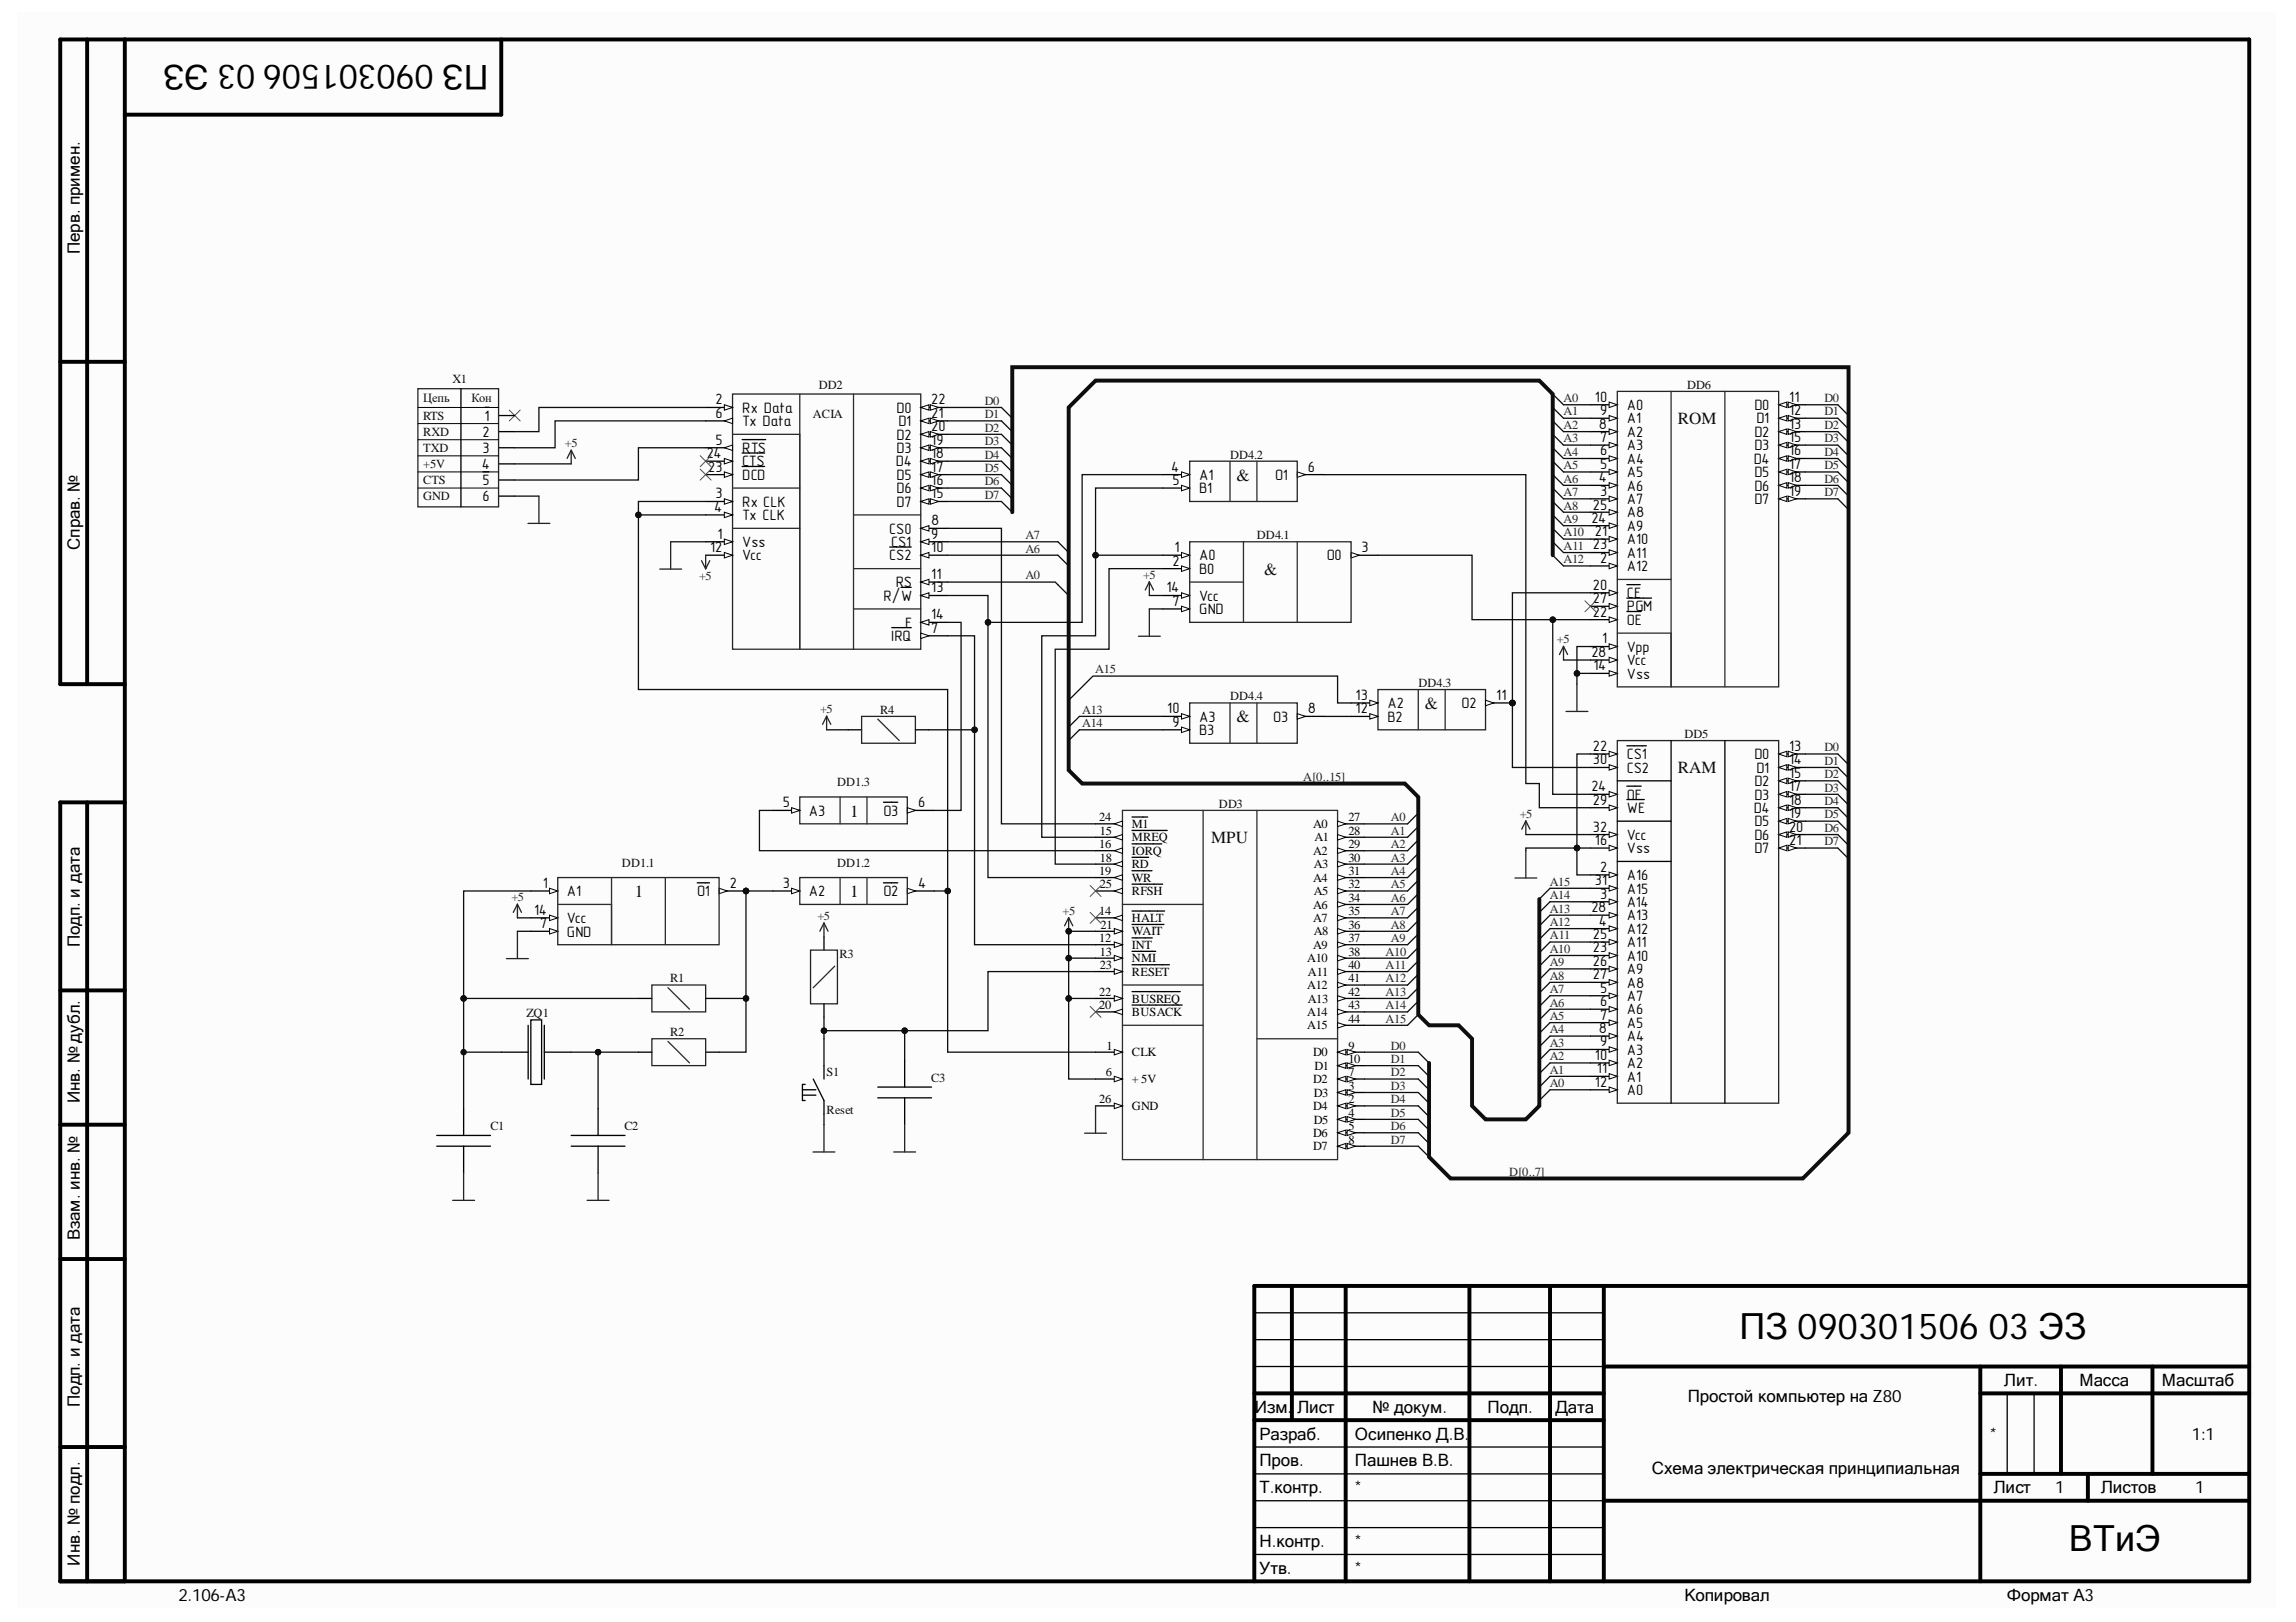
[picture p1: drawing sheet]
<svg xmlns="http://www.w3.org/2000/svg" width="297mm" height="210mm" viewBox="0 0 297 210" stroke-linecap="round" stroke-linejoin="round" font-family="sans-serif">
<defs><g id="words">
<g font-size="4.6">
<text x="225" y="173.3">ПЗ 090301506 03 ЭЗ</text>
<text x="267.7" y="200.8">ВТиЭ</text>
</g>
<text font-size="4.4" x="63.2" y="8.4" transform="rotate(-180 63.2 8.4)">ПЗ 09030150603 ЭЗ</text>
<g font-size="2.2">
<text x="10.3" y="32.9" transform="rotate(-90 10.3 32.9)">Перв. примен.</text>
<text x="10.3" y="71.2" transform="rotate(-90 10.3 71.2)">Справ. №</text>
<text x="10.3" y="122.6" transform="rotate(-90 10.3 122.6)">Подп. и дата</text>
<text x="10.3" y="142.8" transform="rotate(-90 10.3 142.8)">Инв. № дубл.</text>
<text x="10.3" y="160.5" transform="rotate(-90 10.3 160.5)">Взам. инв. №</text>
<text x="259.3" y="179.4">Лит.</text>
<text x="269" y="179.4">Масса</text>
<text x="279.7" y="179.4">Масштаб</text>
<text x="10.3" y="182.1" transform="rotate(-90 10.3 182.1)">Подп. и дата</text>
<text x="162.3" y="182.8">Изм.</text>
<text x="167.8" y="182.8">Лист</text>
<text x="177.6" y="182.8">№ докум.</text>
<text x="192.5" y="182.8">Подп.</text>
<text x="201.2" y="182.8">Дата</text>
<text x="218.3" y="181.4">Простой компьютер на Z80</text>
<text x="162.9" y="189.8">Пров.</text>
<text x="162.9" y="186.3">Разраб.</text>
<text x="175.3" y="189.8">Пашнев В.В.</text>
<text x="175.3" y="186.3">Осипенко Д.В.</text>
<text x="213.7" y="190.8">Схема электрическая принципиальная</text>
<text x="257.3" y="186.3">*</text>
<text x="283.6" y="186.3">1:1</text>
<text x="162.9" y="193.2">Т.контр.</text>
<text x="175.3" y="193.2">*</text>
<text x="257.9" y="193.2">Лист</text>
<text x="265.9" y="193.2">1</text>
<text x="271.8" y="193.2">Листов</text>
<text x="284" y="193.2">1</text>
<text x="10.3" y="202.6" transform="rotate(-90 10.3 202.6)">Инв. № подл.</text>
<text x="162.9" y="203.7">Утв.</text>
<text x="162.9" y="200.3">Н.контр.</text>
<text x="175.3" y="200.3">*</text>
<text x="175.3" y="203.7">*</text>
<text x="23.1" y="207.2">2.106-A3</text>
<text x="217.9" y="207.2">Копировал</text>
<text x="259.6" y="207.2">Формат А3</text>
</g>
<g font-size="2.2" fill="#0e0e0e">
<text x="217.1" y="54.9">ROM</text>
<text x="160" y="62.2">&amp;</text>
<text x="163.5" y="74.4">&amp;</text>
<text x="160" y="93.5">&amp;</text>
<text x="184.3" y="91.7">&amp;</text>
<text x="217.1" y="100.1">RAM</text>
<text x="110" y="105.7">1</text>
<text x="156.7" y="109.1">MPU</text>
<text x="82.1" y="116.1">1</text>
<text x="110" y="116.1">1</text>
</g>
<g font-size="1.9">
<text x="92.6" y="52.3">2</text>
<text x="96" y="53.4">Rx Data</text>
<text x="116" y="53.4">D0</text>
<text x="120.5" y="52.3">22</text>
<text x="206.3" y="52">10</text>
<text x="207" y="53.8">9</text>
<text x="210.5" y="53.1">A0</text>
<text x="227" y="53.1">D0</text>
<text x="231.5" y="52">11</text>
<text x="231.5" y="53.8">12</text>
<text x="62.4" y="56.6">2</text>
<text x="62.4" y="58.6">3</text>
<text x="62.7" y="54.4">1</text>
<text x="91.5" y="59.3">24</text>
<text x="92.6" y="57.6">5</text>
<text x="92.6" y="54.1">6</text>
<text x="96" y="58.6">RTS</text>
<text x="96" y="55.1">Tx Data</text>
<text x="116" y="58.6">D3</text>
<text x="116" y="56.9">D2</text>
<text x="116.2" y="55.1">D1</text>
<text x="120.5" y="59.3">18</text>
<text x="120.5" y="57.6">19</text>
<text x="120.5" y="55.8">20</text>
<text x="120.5" y="54.1">21</text>
<text x="206.8" y="55.5">8</text>
<text x="207" y="58.9">6</text>
<text x="207" y="57.2">7</text>
<text x="210.5" y="58.2">A3</text>
<text x="210.5" y="56.6">A2</text>
<text x="210.5" y="54.8">A1</text>
<text x="227" y="56.6">D2</text>
<text x="227" y="58.2">D3</text>
<text x="227.2" y="54.8">D1</text>
<text x="231.5" y="55.5">13</text>
<text x="231.5" y="57.2">15</text>
<text x="231.5" y="58.9">16</text>
<text x="62.3" y="60.7">4</text>
<text x="62.4" y="62.8">5</text>
<text x="62.4" y="64.8">6</text>
<text x="91.6" y="61">23</text>
<text x="92.6" y="64.5">3</text>
<text x="96" y="65.6">Rx CLK</text>
<text x="96" y="62.1">DCD</text>
<text x="96" y="60.4">CTS</text>
<text x="115.9" y="60.4">D4</text>
<text x="116" y="65.6">D7</text>
<text x="116" y="63.8">D6</text>
<text x="116" y="62.1">D5</text>
<text x="120.5" y="64.5">15</text>
<text x="120.5" y="62.8">16</text>
<text x="120.5" y="61">17</text>
<text x="151.5" y="61">4</text>
<text x="151.7" y="62.8">5</text>
<text x="155.2" y="62.1">A1</text>
<text x="155.2" y="63.8">B1</text>
<text x="165" y="62.1">O1</text>
<text x="169.2" y="61">6</text>
<text x="206.1" y="65.9">25</text>
<text x="206.8" y="62.4">4</text>
<text x="207" y="64.2">3</text>
<text x="207" y="60.7">5</text>
<text x="210.5" y="65.3">A7</text>
<text x="210.5" y="63.5">A6</text>
<text x="210.5" y="61.7">A5</text>
<text x="210.5" y="60">A4</text>
<text x="226.9" y="60">D4</text>
<text x="227" y="61.7">D5</text>
<text x="227" y="63.5">D6</text>
<text x="227" y="65.3">D7</text>
<text x="231.5" y="60.7">17</text>
<text x="231.5" y="62.4">18</text>
<text x="231.5" y="64.2">19</text>
<text x="91.9" y="71.4">12</text>
<text x="92.4" y="66.3">4</text>
<text x="92.8" y="69.7">1</text>
<text x="96" y="70.8">Vss</text>
<text x="96" y="67.3">Tx CLK</text>
<text x="115.1" y="69.1">CS0</text>
<text x="115.3" y="70.8">CS1</text>
<text x="120.5" y="68">8</text>
<text x="120.5" y="69.7">9</text>
<text x="120.5" y="71.4">10</text>
<text x="151.9" y="71.4">1</text>
<text x="176.1" y="71.4">3</text>
<text x="205.9" y="67.6">24</text>
<text x="206.1" y="71.1">23</text>
<text x="206.3" y="69.4">21</text>
<text x="210.5" y="70.4">A10</text>
<text x="210.5" y="68.7">A9</text>
<text x="210.5" y="67">A8</text>
<text x="96" y="72.5">Vcc</text>
<text x="114.3" y="77.8">R/W</text>
<text x="115.1" y="72.5">CS2</text>
<text x="115.9" y="76">RS</text>
<text x="120.5" y="74.9">11</text>
<text x="120.5" y="76.7">13</text>
<text x="150.9" y="76.7">14</text>
<text x="151.7" y="73.2">2</text>
<text x="155.2" y="72.5">A0</text>
<text x="155.2" y="74.2">B0</text>
<text x="155.2" y="77.8">Vcc</text>
<text x="171.7" y="72.5">O0</text>
<text x="206.1" y="76.3">20</text>
<text x="207" y="72.9">2</text>
<text x="210.5" y="73.9">A12</text>
<text x="210.5" y="77.3">CE</text>
<text x="210.5" y="72.2">A11</text>
<text x="115.3" y="82.9">IRQ</text>
<text x="117.1" y="81.2">E</text>
<text x="120.5" y="81.9">7</text>
<text x="120.5" y="80.1">14</text>
<text x="151.7" y="78.4">7</text>
<text x="155.2" y="79.5">GND</text>
<text x="206.1" y="79.8">22</text>
<text x="206.1" y="78">27</text>
<text x="207.3" y="83.3">1</text>
<text x="210.5" y="80.9">OE</text>
<text x="210.5" y="79.1">PGM</text>
<text x="205.9" y="85">28</text>
<text x="206.2" y="86.7">14</text>
<text x="210.5" y="84.4">Vpp</text>
<text x="210.5" y="87.8">Vss</text>
<text x="210.5" y="86.1">Vcc</text>
<text x="151" y="92.3">10</text>
<text x="151.7" y="94.1">9</text>
<text x="155.2" y="95.1">B3</text>
<text x="155.2" y="93.4">A3</text>
<text x="164.7" y="93.4">O3</text>
<text x="169.2" y="92.3">8</text>
<text x="175.4" y="92.3">12</text>
<text x="175.4" y="90.6">13</text>
<text x="179.5" y="93.4">B2</text>
<text x="179.5" y="91.6">A2</text>
<text x="189.1" y="91.6">O2</text>
<text x="193.6" y="90.6">11</text>
<text x="206.1" y="97.2">22</text>
<text x="206.1" y="98.9">30</text>
<text x="210.5" y="98.2">CS1</text>
<text x="210.5" y="100">CS2</text>
<text x="227" y="98.2">D0</text>
<text x="227" y="101.7">D2</text>
<text x="227.2" y="100">D1</text>
<text x="231.5" y="97.2">13</text>
<text x="231.5" y="98.9">14</text>
<text x="231.5" y="100.7">15</text>
<text x="101.3" y="104.5">5</text>
<text x="104.6" y="105.6">A3</text>
<text x="114.3" y="105.6">O3</text>
<text x="118.8" y="104.5">6</text>
<text x="205.9" y="102.4">24</text>
<text x="206.1" y="104.1">29</text>
<text x="206.1" y="107.6">32</text>
<text x="210.5" y="103.5">OE</text>
<text x="210.5" y="105.2">WE</text>
<text x="226.9" y="105.2">D4</text>
<text x="227" y="103.5">D3</text>
<text x="227" y="106.9">D5</text>
<text x="231.5" y="102.4">17</text>
<text x="231.5" y="104.1">18</text>
<text x="231.5" y="105.8">19</text>
<text x="231.5" y="107.6">20</text>
<text x="206.3" y="109.4">16</text>
<text x="207" y="112.9">2</text>
<text x="210.5" y="113.9">A16</text>
<text x="210.5" y="110.4">Vss</text>
<text x="210.5" y="108.7">Vcc</text>
<text x="227" y="108.7">D6</text>
<text x="227" y="110.4">D7</text>
<text x="231.5" y="109.4">21</text>
<text x="69.1" y="118.4">14</text>
<text x="70.2" y="114.9">1</text>
<text x="73.3" y="116">A1</text>
<text x="73.3" y="119.4">Vcc</text>
<text x="90.2" y="116">O1</text>
<text x="94.4" y="114.9">2</text>
<text x="101.3" y="114.9">3</text>
<text x="104.6" y="116">A2</text>
<text x="114.3" y="116">O2</text>
<text x="118.8" y="114.9">4</text>
<text x="205.9" y="118">28</text>
<text x="206.3" y="114.5">31</text>
<text x="206.8" y="119.8">4</text>
<text x="207" y="116.3">3</text>
<text x="210.5" y="117.3">A14</text>
<text x="210.5" y="119.1">A13</text>
<text x="210.5" y="115.6">A15</text>
<text x="69.9" y="120.1">7</text>
<text x="73.3" y="121.2">GND</text>
<text x="206.1" y="123.2">23</text>
<text x="206.1" y="121.6">25</text>
<text x="206.1" y="125">26</text>
<text x="210.5" y="120.9">A12</text>
<text x="210.5" y="124.3">A10</text>
<text x="210.5" y="122.6">A11</text>
<text x="206.1" y="126.7">27</text>
<text x="207" y="128.5">5</text>
<text x="207" y="130.2">6</text>
<text x="207" y="132">7</text>
<text x="210.5" y="129.5">A7</text>
<text x="210.5" y="131.3">A6</text>
<text x="210.5" y="126">A9</text>
<text x="210.5" y="127.8">A8</text>
<text x="206.3" y="137.2">10</text>
<text x="206.8" y="133.6">8</text>
<text x="207" y="135.4">9</text>
<text x="210.5" y="133">A5</text>
<text x="210.5" y="134.7">A4</text>
<text x="210.5" y="136.5">A3</text>
<text x="206.3" y="140.7">12</text>
<text x="206.6" y="138.9">11</text>
<text x="210.5" y="138.2">A2</text>
<text x="210.5" y="140">A1</text>
<text x="210.5" y="141.7">A0</text>
</g>
<g font-size="1.6" fill="#0e0e0e">
<text x="54.7" y="52.1">Цепь</text>
<text x="58.5" y="49.6">X1</text>
<text x="61" y="52.1">Кон</text>
<text x="105.9" y="50.3">DD2</text>
<text x="218.3" y="50.3">DD6</text>
<text x="54.7" y="56.4">RXD</text>
<text x="54.7" y="58.5">TXD</text>
<text x="54.7" y="54.4">RTS</text>
<text x="105.2" y="54.1">ACIA</text>
<text x="159.1" y="59.3">DD4.2</text>
<text x="54.7" y="60.6">+5V</text>
<text x="54.7" y="62.6">CTS</text>
<text x="54.7" y="64.8">GND</text>
<text x="162.6" y="69.7">DD4.1</text>
<text x="183.5" y="88.9">DD4.3</text>
<text x="113.9" y="92.4">R4</text>
<text x="159.1" y="90.6">DD4.4</text>
<text x="217.9" y="95.5">DD5</text>
<text x="108.3" y="101.8">DD1.3</text>
<text x="157.7" y="104.6">DD3</text>
<text x="80.5" y="112.2">DD1.1</text>
<text x="108.3" y="112.2">DD1.2</text>
<text x="108.6" y="124">R3</text>
<text x="68.1" y="131.6">ZQ1</text>
<text x="86.7" y="127.1">R1</text>
<text x="86.7" y="134.1">R2</text>
<text x="106.9" y="139.3">S1</text>
<text x="120.5" y="140">C3</text>
<text x="63.4" y="146.2">C1</text>
<text x="80.8" y="146.2">C2</text>
<text x="106.9" y="144.1">Reset</text>
</g>
<g font-size="1.6" fill="#262626">
<text x="127.4" y="52.4">D0</text>
<text x="202.3" y="52.1">A0</text>
<text x="202.3" y="53.8">A1</text>
<text x="236" y="52.1">D0</text>
<text x="236" y="53.8">D1</text>
<text x="73.1" y="57.9">+5</text>
<text x="127.4" y="54.1">D1</text>
<text x="127.4" y="55.9">D2</text>
<text x="127.4" y="57.6">D3</text>
<text x="127.4" y="59.3">D4</text>
<text x="202.3" y="55.5">A2</text>
<text x="202.3" y="57.2">A3</text>
<text x="202.3" y="59">A4</text>
<text x="236" y="55.5">D2</text>
<text x="236" y="57.2">D3</text>
<text x="236" y="59">D4</text>
<text x="127.4" y="61.1">D5</text>
<text x="127.4" y="62.8">D6</text>
<text x="127.4" y="64.6">D7</text>
<text x="202.3" y="60.7">A5</text>
<text x="202.3" y="62.5">A6</text>
<text x="202.3" y="64.2">A7</text>
<text x="202.3" y="65.9">A8</text>
<text x="236" y="60.7">D5</text>
<text x="236" y="62.5">D6</text>
<text x="236" y="64.2">D7</text>
<text x="132.7" y="69.7">A7</text>
<text x="132.7" y="71.5">A6</text>
<text x="202.3" y="67.7">A9</text>
<text x="202.3" y="69.4">A10</text>
<text x="202.3" y="71.2">A11</text>
<text x="90.4" y="75.1">+5</text>
<text x="132.7" y="75">A0</text>
<text x="147.9" y="75">+5</text>
<text x="202.3" y="72.9">A12</text>
<text x="201.4" y="83.3">+5</text>
<text x="141.7" y="87.2">A15</text>
<text x="106.1" y="92.3">+5</text>
<text x="140" y="94.1">A14</text>
<text x="140" y="92.4">A13</text>
<text x="168.6" y="101.1">A[0..15]</text>
<text x="236" y="97.2">D0</text>
<text x="236" y="99">D1</text>
<text x="236" y="100.7">D2</text>
<text x="179.9" y="106.3">A0</text>
<text x="196.6" y="105.9">+5</text>
<text x="236" y="102.5">D3</text>
<text x="236" y="104.2">D4</text>
<text x="236" y="105.9">D5</text>
<text x="236" y="107.7">D6</text>
<text x="179.9" y="108">A1</text>
<text x="179.9" y="109.7">A2</text>
<text x="179.9" y="111.5">A3</text>
<text x="179.9" y="113.2">A4</text>
<text x="236" y="109.4">D7</text>
<text x="66.2" y="116.7">+5</text>
<text x="105.7" y="119.1">+5</text>
<text x="137.5" y="118.4">+5</text>
<text x="179.9" y="115">A5</text>
<text x="179.9" y="116.7">A6</text>
<text x="179.9" y="118.4">A7</text>
<text x="200.5" y="119.9">A12</text>
<text x="200.5" y="118.1">A13</text>
<text x="200.5" y="116.3">A14</text>
<text x="200.5" y="114.6">A15</text>
<text x="179.3" y="123.7">A10</text>
<text x="179.3" y="125.4">A11</text>
<text x="179.9" y="120.2">A8</text>
<text x="179.9" y="121.9">A9</text>
<text x="200.5" y="125">A9</text>
<text x="200.5" y="123.3">A10</text>
<text x="200.5" y="121.6">A11</text>
<text x="179.3" y="127.1">A12</text>
<text x="179.3" y="128.9">A13</text>
<text x="179.3" y="130.6">A14</text>
<text x="200.5" y="130.3">A6</text>
<text x="200.5" y="128.5">A7</text>
<text x="200.5" y="126.8">A8</text>
<text x="179.3" y="132.4">A15</text>
<text x="179.9" y="135.8">D0</text>
<text x="179.9" y="137.5">D1</text>
<text x="200.5" y="137.2">A2</text>
<text x="200.5" y="135.5">A3</text>
<text x="200.5" y="133.7">A4</text>
<text x="200.5" y="132">A5</text>
<text x="179.9" y="139.3">D2</text>
<text x="179.9" y="141">D3</text>
<text x="179.9" y="142.8">D4</text>
<text x="200.5" y="140.7">A0</text>
<text x="200.5" y="139">A1</text>
<text x="179.9" y="144.6">D5</text>
<text x="179.9" y="146.2">D6</text>
<text x="179.9" y="148">D7</text>
<text x="195.3" y="152.2">D[0..7]</text>
</g>
<g font-size="1.6">
<text x="142.2" y="106.3">24</text>
<text x="146.4" y="107.2">M1</text>
<text x="169.9" y="107.2">A0</text>
<text x="174.4" y="106.3">27</text>
<text x="142.2" y="109.7">16</text>
<text x="142.2" y="113.2">19</text>
<text x="142.3" y="108">15</text>
<text x="142.3" y="111.5">18</text>
<text x="146.4" y="108.9">MREQ</text>
<text x="146.4" y="110.7">IORQ</text>
<text x="146.4" y="112.3">RD</text>
<text x="169.9" y="110.7">A2</text>
<text x="170" y="112.3">A3</text>
<text x="170" y="108.9">A1</text>
<text x="174.4" y="108">28</text>
<text x="174.4" y="109.7">29</text>
<text x="174.4" y="111.5">30</text>
<text x="174.4" y="113.2">31</text>
<text x="142.2" y="118.4">14</text>
<text x="142.3" y="115">25</text>
<text x="146.4" y="114.1">WR</text>
<text x="146.4" y="115.8">RFSH</text>
<text x="146.4" y="119.4">HALT</text>
<text x="169.9" y="114.1">A4</text>
<text x="169.9" y="117.6">A6</text>
<text x="169.9" y="119.4">A7</text>
<text x="170" y="115.8">A5</text>
<text x="174.4" y="115">32</text>
<text x="174.4" y="116.7">34</text>
<text x="174.4" y="118.4">35</text>
<text x="142.2" y="121.9">12</text>
<text x="142.3" y="123.7">13</text>
<text x="142.3" y="125.4">23</text>
<text x="142.4" y="120.2">21</text>
<text x="146.4" y="121.1">WAIT</text>
<text x="146.4" y="122.8">INT</text>
<text x="146.4" y="124.5">NMI</text>
<text x="169.1" y="124.5">A10</text>
<text x="169.9" y="122.8">A9</text>
<text x="170" y="121.1">A8</text>
<text x="174.4" y="120.2">36</text>
<text x="174.4" y="121.9">37</text>
<text x="174.4" y="123.7">38</text>
<text x="174.4" y="125.4">40</text>
<text x="142.2" y="128.9">22</text>
<text x="142.2" y="130.6">20</text>
<text x="146.4" y="126.3">RESET</text>
<text x="146.4" y="129.8">BUSREQ</text>
<text x="146.4" y="131.5">BUSACK</text>
<text x="169.1" y="128">A12</text>
<text x="169.1" y="131.5">A14</text>
<text x="169.2" y="126.3">A11</text>
<text x="169.2" y="129.8">A13</text>
<text x="174.4" y="127.1">41</text>
<text x="174.4" y="128.9">42</text>
<text x="174.4" y="130.6">43</text>
<text x="143.1" y="135.8">1</text>
<text x="146.4" y="136.7">CLK</text>
<text x="169.1" y="133.2">A15</text>
<text x="169.9" y="136.7">D0</text>
<text x="174.4" y="132.4">44</text>
<text x="174.4" y="135.8">9</text>
<text x="174.4" y="137.5">10</text>
<text x="142.2" y="142.8">26</text>
<text x="143.1" y="139.3">6</text>
<text x="146.4" y="140.2">+ 5V</text>
<text x="146.4" y="143.6">GND</text>
<text x="169.9" y="140.2">D2</text>
<text x="169.9" y="143.6">D4</text>
<text x="170" y="141.9">D3</text>
<text x="170" y="138.5">D1</text>
<text x="174.4" y="139.3">7</text>
<text x="174.4" y="141">3</text>
<text x="174.4" y="142.8">2</text>
<text x="169.9" y="147.2">D6</text>
<text x="169.9" y="148.9">D7</text>
<text x="170" y="145.4">D5</text>
<text x="174.4" y="144.6">4</text>
<text x="174.4" y="146.2">5</text>
<text x="174.4" y="148">8</text>
</g>
</g></defs>
<g fill="#fcfcfc">
<path d="M2.2 1.6h292.3v206.5h-292.3z" fill-rule="evenodd"/>
<path d="M2.2 1.6h292.3v206.5h-292.3z" fill-rule="evenodd"/>
</g>
<g fill="none" stroke="#000" stroke-width=".51">
<path d="M11.3 5.1v83.4M16.1 5.1v199.5M64.9 5.1v9.7h-48.8M7.8 46.8h8.3M16.1 88.5h-8.3v-83.4h283.2v199.5h-283.2v-100.8M7.8 103.8h8.3M11.3 103.8v100.8M7.8 128.2h8.3M7.8 145.5h8.3M7.8 162.9h8.3M167.1 166.4v17.4M174.1 166.4v38.2"/>
<path d="M190.1 166.4v38.2M200.5 166.4v38.2M207.5 176.8h83.5M207.5 166.4v38.2M256.2 176.8v27.8M266.6 176.8v13.9M278.5 176.8v13.9M291 166.4h-128.7v38.2M7.8 187.3h8.3M162.3 180.3h45.2M162.3 183.8h45.2M207.5 194.2h83.5"/>
<path d="M256.2 180.3h34.8M256.2 190.7h34.8M270.1 190.7v3.5"/>
</g>
<path d="M141.7 106.6h3.5M162.3 176.8h45.2M162.3 173.4h45.2M162.3 169.9h45.2M162.3 197.7h45.2M162.3 194.2h45.2M162.3 190.7h45.2M162.3 187.3h45.2M259.7 180.3v10.4M263.2 180.3v10.4M162.3 201.2h45.2" fill="none" stroke="#000" stroke-width=".17"/>
<path d="M145.2 104.9h27.8v45.2h-27.8z" fill="none" stroke="#2e2e2e" stroke-width=".17"/>
<path d="M144.2 106.6l1-.3v.7z" fill="#fbfbfb"/>
<path d="M144.2 106.6l1-.3v.7z" fill="none" stroke="#000" stroke-width=".13"/>
<path d="M141.7 108.4h3.5M146.5 105.7h2" fill="none" stroke="#000" stroke-width=".17"/>
<path d="M144.2 108.4l1-.4v.7z" fill="#fbfbfb"/>
<path d="M144.2 108.4l1-.4v.7z" fill="none" stroke="#000" stroke-width=".13"/>
<path d="M141.7 110.1h3.5M146.5 107.5h4.5" fill="none" stroke="#000" stroke-width=".17"/>
<path d="M144.2 110.1l1-.4v.7z" fill="#fbfbfb"/>
<path d="M144.2 110.1l1-.4v.7z" fill="none" stroke="#000" stroke-width=".13"/>
<path d="M141.7 111.8h3.5M146.5 109.2h3.8" fill="none" stroke="#000" stroke-width=".17"/>
<path d="M144.2 111.8l1-.3v.7z" fill="#fbfbfb"/>
<path d="M144.2 111.8l1-.3v.7z" fill="none" stroke="#000" stroke-width=".13"/>
<path d="M141.7 113.6h3.5M146.5 110.9h2.1" fill="none" stroke="#000" stroke-width=".17"/>
<path d="M144.2 113.6l1-.4v.7z" fill="#fbfbfb"/>
<path d="M144.2 113.6l1-.4v.7z" fill="none" stroke="#000" stroke-width=".13"/>
<path d="M141.7 115.3h3.5M146.5 112.7h2.5" fill="none" stroke="#000" stroke-width=".17"/>
<path d="M144.2 115.3l1-.4v.8z" fill="#fbfbfb"/>
<path d="M144.2 115.3l1-.4v.8z" fill="none" stroke="#000" stroke-width=".13"/>
<path d="M141.7 118.8h3.5M146.5 114.4h3.9" fill="none" stroke="#000" stroke-width=".17"/>
<path d="M144.2 118.8l1-.4v.7z" fill="#fbfbfb"/>
<path d="M144.2 118.8l1-.4v.7z" fill="none" stroke="#000" stroke-width=".13"/>
<path d="M146.5 117.9h4.2M141.7 120.5h3.5" fill="none" stroke="#000" stroke-width=".17"/>
<path d="M144.2 120.2l1 .3-1 .4z" fill="#fbfbfb"/>
<path d="M144.2 120.2l1 .3-1 .4z" fill="none" stroke="#000" stroke-width=".13"/>
<path d="M146.5 119.6h4.1M141.7 122.3h3.5" fill="none" stroke="#000" stroke-width=".17"/>
<path d="M144.2 121.9l1 .4-1 .3z" fill="#fbfbfb"/>
<path d="M144.2 121.9l1 .4-1 .3z" fill="none" stroke="#000" stroke-width=".13"/>
<path d="M141.7 124h3.5M146.5 121.4h2.6" fill="none" stroke="#000" stroke-width=".17"/>
<path d="M144.2 123.6l1 .4-1 .3z" fill="#fbfbfb"/>
<path d="M144.2 123.6l1 .4-1 .3z" fill="none" stroke="#000" stroke-width=".13"/>
<path d="M141.7 125.7h3.5M146.5 123.1h3" fill="none" stroke="#000" stroke-width=".17"/>
<path d="M144.2 125.4l1 .3-1 .4z" fill="#fbfbfb"/>
<path d="M144.2 125.4l1 .3-1 .4z" fill="none" stroke="#000" stroke-width=".13"/>
<path d="M141.7 129.2h3.5M146.5 124.8h4.8" fill="none" stroke="#000" stroke-width=".17"/>
<path d="M144.2 128.9l1 .3-1 .4z" fill="#fbfbfb"/>
<path d="M144.2 128.9l1 .3-1 .4z" fill="none" stroke="#000" stroke-width=".13"/>
<path d="M141.7 136.2h3.5M146.5 128.3h6.2" fill="none" stroke="#000" stroke-width=".17"/>
<path d="M144.2 135.8l1 .4-1 .3z" fill="#fbfbfb"/>
<path d="M144.2 135.8l1 .4-1 .3z" fill="none" stroke="#000" stroke-width=".13"/>
<path d="M141.7 130.9h3.5" fill="none" stroke="#000" stroke-width=".17"/>
<path d="M144.2 130.9l1-.3v.7z" fill="#fbfbfb"/>
<path d="M144.2 130.9l1-.3v.7z" fill="none" stroke="#000" stroke-width=".13"/>
<path d="M141.7 139.6h3.5M146.5 130.1h6.4" fill="none" stroke="#000" stroke-width=".17"/>
<path d="M144.2 139.3l1 .3-1 .4z" fill="#fbfbfb"/>
<path d="M144.2 139.3l1 .3-1 .4z" fill="none" stroke="#000" stroke-width=".13"/>
<path d="M141.7 143.1h3.5" fill="none" stroke="#000" stroke-width=".17"/>
<path d="M144.2 142.8l1 .3-1 .4z" fill="#fbfbfb"/>
<path d="M144.2 142.8l1 .3-1 .4z" fill="none" stroke="#000" stroke-width=".13"/>
<path d="M173 106.6h3.5" fill="none" stroke="#000" stroke-width=".17"/>
<path d="M173 106.3l1.1 .3-1.1 .4z" fill="#fbfbfb"/>
<path d="M173 106.3l1.1 .3-1.1 .4z" fill="none" stroke="#000" stroke-width=".13"/>
<path d="M173 108.4h3.5" fill="none" stroke="#000" stroke-width=".17"/>
<path d="M173 108l1.1 .4-1.1 .3z" fill="#fbfbfb"/>
<path d="M173 108l1.1 .4-1.1 .3z" fill="none" stroke="#000" stroke-width=".13"/>
<path d="M173 110.1h3.5" fill="none" stroke="#000" stroke-width=".17"/>
<path d="M173 109.7l1.1 .4-1.1 .3z" fill="#fbfbfb"/>
<path d="M173 109.7l1.1 .4-1.1 .3z" fill="none" stroke="#000" stroke-width=".13"/>
<path d="M173 111.8h3.5" fill="none" stroke="#000" stroke-width=".17"/>
<path d="M173 111.5l1.1 .3-1.1 .4z" fill="#fbfbfb"/>
<path d="M173 111.5l1.1 .3-1.1 .4z" fill="none" stroke="#000" stroke-width=".13"/>
<path d="M173 113.6h3.5" fill="none" stroke="#000" stroke-width=".17"/>
<path d="M173 113.2l1.1 .4-1.1 .3z" fill="#fbfbfb"/>
<path d="M173 113.2l1.1 .4-1.1 .3z" fill="none" stroke="#000" stroke-width=".13"/>
<path d="M173 115.3h3.5" fill="none" stroke="#000" stroke-width=".17"/>
<path d="M173 115l1.1 .3-1.1 .4z" fill="#fbfbfb"/>
<path d="M173 115l1.1 .3-1.1 .4z" fill="none" stroke="#000" stroke-width=".13"/>
<path d="M173 117h3.5" fill="none" stroke="#000" stroke-width=".17"/>
<path d="M173 116.7l1.1 .3-1.1 .4z" fill="#fbfbfb"/>
<path d="M173 116.7l1.1 .3-1.1 .4z" fill="none" stroke="#000" stroke-width=".13"/>
<path d="M173 118.8h3.5" fill="none" stroke="#000" stroke-width=".17"/>
<path d="M173 118.4l1.1 .4-1.1 .3z" fill="#fbfbfb"/>
<path d="M173 118.4l1.1 .4-1.1 .3z" fill="none" stroke="#000" stroke-width=".13"/>
<path d="M173 120.5h3.5" fill="none" stroke="#000" stroke-width=".17"/>
<path d="M173 120.2l1.1 .3-1.1 .4z" fill="#fbfbfb"/>
<path d="M173 120.2l1.1 .3-1.1 .4z" fill="none" stroke="#000" stroke-width=".13"/>
<path d="M173 122.3h3.5" fill="none" stroke="#000" stroke-width=".17"/>
<path d="M173 121.9l1.1 .4-1.1 .3z" fill="#fbfbfb"/>
<path d="M173 121.9l1.1 .4-1.1 .3z" fill="none" stroke="#000" stroke-width=".13"/>
<path d="M173 124h3.5" fill="none" stroke="#000" stroke-width=".17"/>
<path d="M173 123.6l1.1 .4-1.1 .3z" fill="#fbfbfb"/>
<path d="M173 123.6l1.1 .4-1.1 .3z" fill="none" stroke="#000" stroke-width=".13"/>
<path d="M173 125.7h3.5" fill="none" stroke="#000" stroke-width=".17"/>
<path d="M173 125.4l1.1 .3-1.1 .4z" fill="#fbfbfb"/>
<path d="M173 125.4l1.1 .3-1.1 .4z" fill="none" stroke="#000" stroke-width=".13"/>
<path d="M173 127.5h3.5" fill="none" stroke="#000" stroke-width=".17"/>
<path d="M173 127.1l1.1 .4-1.1 .3z" fill="#fbfbfb"/>
<path d="M173 127.1l1.1 .4-1.1 .3z" fill="none" stroke="#000" stroke-width=".13"/>
<path d="M173 129.2h3.5" fill="none" stroke="#000" stroke-width=".17"/>
<path d="M173 128.9l1.1 .3-1.1 .4z" fill="#fbfbfb"/>
<path d="M173 128.9l1.1 .3-1.1 .4z" fill="none" stroke="#000" stroke-width=".13"/>
<path d="M173 131h3.5" fill="none" stroke="#000" stroke-width=".17"/>
<path d="M173 130.6l1.1 .4-1.1 .3z" fill="#fbfbfb"/>
<path d="M173 130.6l1.1 .4-1.1 .3z" fill="none" stroke="#000" stroke-width=".13"/>
<path d="M173 132.7h3.5" fill="none" stroke="#000" stroke-width=".17"/>
<path d="M173 132.3l1.1 .4-1.1 .3z" fill="#fbfbfb"/>
<path d="M173 132.3l1.1 .4-1.1 .3z" fill="none" stroke="#000" stroke-width=".13"/>
<path d="M173 136.2h3.5" fill="none" stroke="#000" stroke-width=".17"/>
<path d="M173 136.2l1.1-.4v.7z" fill="#fbfbfb"/>
<path d="M173 136.2l1.1-.4v.7z" fill="none" stroke="#000" stroke-width=".13"/>
<path d="M174.3 135.8l1.1 .4-1.1 .3z" fill="#fbfbfb"/>
<path d="M174.3 135.8l1.1 .4-1.1 .3z" fill="none" stroke="#000" stroke-width=".13"/>
<path d="M173 137.9h3.5" fill="none" stroke="#000" stroke-width=".17"/>
<path d="M173 137.9l1.1-.4v.8z" fill="#fbfbfb"/>
<path d="M173 137.9l1.1-.4v.8z" fill="none" stroke="#000" stroke-width=".13"/>
<path d="M174.3 137.5l1.1 .4-1.1 .4z" fill="#fbfbfb"/>
<path d="M174.3 137.5l1.1 .4-1.1 .4z" fill="none" stroke="#000" stroke-width=".13"/>
<path d="M173 139.6h3.5" fill="none" stroke="#000" stroke-width=".17"/>
<path d="M173 139.6l1.1-.3v.7z" fill="#fbfbfb"/>
<path d="M173 139.6l1.1-.3v.7z" fill="none" stroke="#000" stroke-width=".13"/>
<path d="M174.3 139.3l1.1 .3-1.1 .4z" fill="#fbfbfb"/>
<path d="M174.3 139.3l1.1 .3-1.1 .4z" fill="none" stroke="#000" stroke-width=".13"/>
<path d="M173 141.4h3.5" fill="none" stroke="#000" stroke-width=".17"/>
<path d="M173 141.4l1.1-.4v.7z" fill="#fbfbfb"/>
<path d="M173 141.4l1.1-.4v.7z" fill="none" stroke="#000" stroke-width=".13"/>
<path d="M174.3 141l1.1 .4-1.1 .3z" fill="#fbfbfb"/>
<path d="M174.3 141l1.1 .4-1.1 .3z" fill="none" stroke="#000" stroke-width=".13"/>
<path d="M173 143.1h3.5" fill="none" stroke="#000" stroke-width=".17"/>
<path d="M173 143.1l1.1-.3v.7z" fill="#fbfbfb"/>
<path d="M173 143.1l1.1-.3v.7z" fill="none" stroke="#000" stroke-width=".13"/>
<path d="M174.3 142.8l1.1 .3-1.1 .4z" fill="#fbfbfb"/>
<path d="M174.3 142.8l1.1 .3-1.1 .4z" fill="none" stroke="#000" stroke-width=".13"/>
<path d="M173 144.9h3.5" fill="none" stroke="#000" stroke-width=".17"/>
<path d="M173 144.9l1.1-.4v.7z" fill="#fbfbfb"/>
<path d="M173 144.9l1.1-.4v.7z" fill="none" stroke="#000" stroke-width=".13"/>
<path d="M174.3 144.5l1.1 .4-1.1 .3z" fill="#fbfbfb"/>
<path d="M174.3 144.5l1.1 .4-1.1 .3z" fill="none" stroke="#000" stroke-width=".13"/>
<path d="M173 146.6h3.5" fill="none" stroke="#000" stroke-width=".17"/>
<path d="M173 146.6l1.1-.4v.7z" fill="#fbfbfb"/>
<path d="M173 146.6l1.1-.4v.7z" fill="none" stroke="#000" stroke-width=".13"/>
<path d="M174.3 146.2l1.1 .4-1.1 .3z" fill="#fbfbfb"/>
<path d="M174.3 146.2l1.1 .4-1.1 .3z" fill="none" stroke="#000" stroke-width=".13"/>
<path d="M173 148.3h3.5" fill="none" stroke="#000" stroke-width=".17"/>
<path d="M173 148.3l1.1-.3v.7z" fill="#fbfbfb"/>
<path d="M173 148.3l1.1-.3v.7z" fill="none" stroke="#000" stroke-width=".13"/>
<path d="M174.3 148l1.1 .3-1.1 .4z" fill="#fbfbfb"/>
<path d="M174.3 148l1.1 .3-1.1 .4z" fill="none" stroke="#000" stroke-width=".13"/>
<path d="M145.2 117h10.5M155.7 104.9v45.2M162.6 104.9v45.2M145.2 127.5h10.5M145.2 132.7h10.5M162.6 134.4h10.4" fill="none" stroke="#2e2e2e" stroke-width=".17"/>
<path d="M205.8 83.7h3.4" fill="none" stroke="#000" stroke-width=".17"/>
<path d="M208.2 83.3l1 .4-1 .3z" fill="#fbfbfb"/>
<path d="M208.2 83.3l1 .4-1 .3z" fill="none" stroke="#000" stroke-width=".13"/>
<path d="M205.8 73.2h3.4" fill="none" stroke="#000" stroke-width=".17"/>
<path d="M208.2 72.9l1 .3-1 .4z" fill="#fbfbfb"/>
<path d="M208.2 72.9l1 .3-1 .4z" fill="none" stroke="#000" stroke-width=".13"/>
<path d="M205.8 64.6h3.4" fill="none" stroke="#000" stroke-width=".17"/>
<path d="M208.2 64.2l1 .4-1 .3z" fill="#fbfbfb"/>
<path d="M208.2 64.2l1 .4-1 .3z" fill="none" stroke="#000" stroke-width=".13"/>
<path d="M205.8 62.8h3.4" fill="none" stroke="#000" stroke-width=".17"/>
<path d="M208.2 62.5l1 .3-1 .4z" fill="#fbfbfb"/>
<path d="M208.2 62.5l1 .3-1 .4z" fill="none" stroke="#000" stroke-width=".13"/>
<path d="M205.8 61.1h3.4" fill="none" stroke="#000" stroke-width=".17"/>
<path d="M208.2 60.7l1 .4-1 .3z" fill="#fbfbfb"/>
<path d="M208.2 60.7l1 .4-1 .3z" fill="none" stroke="#000" stroke-width=".13"/>
<path d="M205.8 59.3h3.4" fill="none" stroke="#000" stroke-width=".17"/>
<path d="M208.2 59l1 .3-1 .4z" fill="#fbfbfb"/>
<path d="M208.2 59l1 .3-1 .4z" fill="none" stroke="#000" stroke-width=".13"/>
<path d="M205.8 57.6h3.4" fill="none" stroke="#000" stroke-width=".17"/>
<path d="M208.2 57.3l1 .3-1 .3z" fill="#fbfbfb"/>
<path d="M208.2 57.3l1 .3-1 .3z" fill="none" stroke="#000" stroke-width=".13"/>
<path d="M205.8 55.9h3.4" fill="none" stroke="#000" stroke-width=".17"/>
<path d="M208.2 55.5l1 .4-1 .3z" fill="#fbfbfb"/>
<path d="M208.2 55.5l1 .4-1 .3z" fill="none" stroke="#000" stroke-width=".13"/>
<path d="M205.8 54.1h3.4" fill="none" stroke="#000" stroke-width=".17"/>
<path d="M208.2 53.8l1 .3-1 .4z" fill="#fbfbfb"/>
<path d="M208.2 53.8l1 .3-1 .4z" fill="none" stroke="#000" stroke-width=".13"/>
<path d="M205.8 52.4h3.4" fill="none" stroke="#000" stroke-width=".17"/>
<path d="M208.2 52l1 .4-1 .3z" fill="#fbfbfb"/>
<path d="M208.2 52l1 .4-1 .3z" fill="none" stroke="#000" stroke-width=".13"/>
<path d="M230.1 52.4h3.5" fill="none" stroke="#000" stroke-width=".17"/>
<path d="M230.1 52.4l1.1-.4v.7z" fill="#fbfbfb"/>
<path d="M230.1 52.4l1.1-.4v.7z" fill="none" stroke="#000" stroke-width=".13"/>
<path d="M231.3 52l1.1 .4-1.1 .3z" fill="#fbfbfb"/>
<path d="M231.3 52l1.1 .4-1.1 .3z" fill="none" stroke="#000" stroke-width=".13"/>
<path d="M230.1 54.1h3.5" fill="none" stroke="#000" stroke-width=".17"/>
<path d="M230.1 54.1l1.1-.3v.7z" fill="#fbfbfb"/>
<path d="M230.1 54.1l1.1-.3v.7z" fill="none" stroke="#000" stroke-width=".13"/>
<path d="M231.3 53.8l1.1 .3-1.1 .4z" fill="#fbfbfb"/>
<path d="M231.3 53.8l1.1 .3-1.1 .4z" fill="none" stroke="#000" stroke-width=".13"/>
<path d="M230.1 55.9h3.5" fill="none" stroke="#000" stroke-width=".17"/>
<path d="M230.1 55.9l1.1-.4v.7z" fill="#fbfbfb"/>
<path d="M230.1 55.9l1.1-.4v.7z" fill="none" stroke="#000" stroke-width=".13"/>
<path d="M231.3 55.5l1.1 .4-1.1 .3z" fill="#fbfbfb"/>
<path d="M231.3 55.5l1.1 .4-1.1 .3z" fill="none" stroke="#000" stroke-width=".13"/>
<path d="M205.8 87.1h3.4" fill="none" stroke="#000" stroke-width=".17"/>
<path d="M208.2 86.8l1 .3-1 .4z" fill="#fbfbfb"/>
<path d="M208.2 86.8l1 .3-1 .4z" fill="none" stroke="#000" stroke-width=".13"/>
<path d="M230.1 57.6h3.5" fill="none" stroke="#000" stroke-width=".17"/>
<path d="M230.1 57.6l1.1-.3v.6z" fill="#fbfbfb"/>
<path d="M230.1 57.6l1.1-.3v.6z" fill="none" stroke="#000" stroke-width=".13"/>
<path d="M231.3 57.3l1.1 .3-1.1 .3z" fill="#fbfbfb"/>
<path d="M231.3 57.3l1.1 .3-1.1 .3z" fill="none" stroke="#000" stroke-width=".13"/>
<path d="M230.1 59.3h3.5" fill="none" stroke="#000" stroke-width=".17"/>
<path d="M230.1 59.3l1.1-.3v.7z" fill="#fbfbfb"/>
<path d="M230.1 59.3l1.1-.3v.7z" fill="none" stroke="#000" stroke-width=".13"/>
<path d="M231.3 59l1.1 .3-1.1 .4z" fill="#fbfbfb"/>
<path d="M231.3 59l1.1 .3-1.1 .4z" fill="none" stroke="#000" stroke-width=".13"/>
<path d="M230.1 61.1h3.5" fill="none" stroke="#000" stroke-width=".17"/>
<path d="M230.1 61.1l1.1-.4v.7z" fill="#fbfbfb"/>
<path d="M230.1 61.1l1.1-.4v.7z" fill="none" stroke="#000" stroke-width=".13"/>
<path d="M231.3 60.7l1.1 .4-1.1 .3z" fill="#fbfbfb"/>
<path d="M231.3 60.7l1.1 .4-1.1 .3z" fill="none" stroke="#000" stroke-width=".13"/>
<path d="M230.1 62.8h3.5" fill="none" stroke="#000" stroke-width=".17"/>
<path d="M230.1 62.8l1.1-.3v.7z" fill="#fbfbfb"/>
<path d="M230.1 62.8l1.1-.3v.7z" fill="none" stroke="#000" stroke-width=".13"/>
<path d="M231.3 62.5l1.1 .3-1.1 .4z" fill="#fbfbfb"/>
<path d="M231.3 62.5l1.1 .3-1.1 .4z" fill="none" stroke="#000" stroke-width=".13"/>
<path d="M230.1 64.6h3.5" fill="none" stroke="#000" stroke-width=".17"/>
<path d="M230.1 64.6l1.1-.4v.7z" fill="#fbfbfb"/>
<path d="M230.1 64.6l1.1-.4v.7z" fill="none" stroke="#000" stroke-width=".13"/>
<path d="M231.3 64.2l1.1 .4-1.1 .3z" fill="#fbfbfb"/>
<path d="M231.3 64.2l1.1 .4-1.1 .3z" fill="none" stroke="#000" stroke-width=".13"/>
<path d="M205.8 76.7h3.4" fill="none" stroke="#000" stroke-width=".17"/>
<path d="M208.2 76.4l1 .3-1 .4z" fill="#fbfbfb"/>
<path d="M208.2 76.4l1 .3-1 .4z" fill="none" stroke="#000" stroke-width=".13"/>
<path d="M205.8 69.8h3.4M210.5 75.7h1.7" fill="none" stroke="#000" stroke-width=".17"/>
<path d="M208.2 69.4l1 .4-1 .3z" fill="#fbfbfb"/>
<path d="M208.2 69.4l1 .4-1 .3z" fill="none" stroke="#000" stroke-width=".13"/>
<path d="M205.8 80.2h3.4" fill="none" stroke="#000" stroke-width=".17"/>
<path d="M208.2 79.8l1 .4-1 .4z" fill="#fbfbfb"/>
<path d="M208.2 79.8l1 .4-1 .4z" fill="none" stroke="#000" stroke-width=".13"/>
<path d="M205.8 71.5h3.4M210.5 79.1h1.8" fill="none" stroke="#000" stroke-width=".17"/>
<path d="M208.2 71.1l1 .4-1 .4z" fill="#fbfbfb"/>
<path d="M208.2 71.1l1 .4-1 .4z" fill="none" stroke="#000" stroke-width=".13"/>
<path d="M205.8 68h3.4" fill="none" stroke="#000" stroke-width=".17"/>
<path d="M208.2 67.7l1 .3-1 .4z" fill="#fbfbfb"/>
<path d="M208.2 67.7l1 .3-1 .4z" fill="none" stroke="#000" stroke-width=".13"/>
<path d="M205.8 66.3h3.4" fill="none" stroke="#000" stroke-width=".17"/>
<path d="M208.2 65.9l1 .4-1 .3z" fill="#fbfbfb"/>
<path d="M208.2 65.9l1 .4-1 .3z" fill="none" stroke="#000" stroke-width=".13"/>
<path d="M205.8 78.5h3.4" fill="none" stroke="#000" stroke-width=".17"/>
<path d="M208.2 78.1l1 .4-1 .3z" fill="#fbfbfb"/>
<path d="M208.2 78.1l1 .4-1 .3z" fill="none" stroke="#000" stroke-width=".13"/>
<path d="M210.5 77.4h3.2M205.8 85.4h3.4" fill="none" stroke="#000" stroke-width=".17"/>
<path d="M208.2 85.1l1 .3-1 .4z" fill="#fbfbfb"/>
<path d="M208.2 85.1l1 .3-1 .4z" fill="none" stroke="#000" stroke-width=".13"/>
<path d="M209.2 50.6h20.9v38.3h-20.9z" fill="none" stroke="#262626" stroke-width=".17"/>
<path d="M216.2 50.6v38.3M223.2 50.6v38.3M209.2 75h7M209.2 81.9h7" fill="none" stroke="#2e2e2e" stroke-width=".17"/>
<path d="M205.8 113.2h3.4" fill="none" stroke="#000" stroke-width=".17"/>
<path d="M208.2 112.9l1 .3-1 .4z" fill="#fbfbfb"/>
<path d="M208.2 112.9l1 .3-1 .4z" fill="none" stroke="#000" stroke-width=".13"/>
<path d="M205.8 116.7h3.4" fill="none" stroke="#000" stroke-width=".17"/>
<path d="M208.2 116.3l1 .4-1 .3z" fill="#fbfbfb"/>
<path d="M208.2 116.3l1 .4-1 .3z" fill="none" stroke="#000" stroke-width=".13"/>
<path d="M205.8 120.2h3.4" fill="none" stroke="#000" stroke-width=".17"/>
<path d="M208.2 119.8l1 .4-1 .3z" fill="#fbfbfb"/>
<path d="M208.2 119.8l1 .4-1 .3z" fill="none" stroke="#000" stroke-width=".13"/>
<path d="M205.8 128.9h3.4" fill="none" stroke="#000" stroke-width=".17"/>
<path d="M208.2 128.5l1 .4-1 .3z" fill="#fbfbfb"/>
<path d="M208.2 128.5l1 .4-1 .3z" fill="none" stroke="#000" stroke-width=".13"/>
<path d="M205.8 130.6h3.4" fill="none" stroke="#000" stroke-width=".17"/>
<path d="M208.2 130.2l1 .4-1 .4z" fill="#fbfbfb"/>
<path d="M208.2 130.2l1 .4-1 .4z" fill="none" stroke="#000" stroke-width=".13"/>
<path d="M205.8 132.3h3.4" fill="none" stroke="#000" stroke-width=".17"/>
<path d="M208.2 132l1 .3-1 .4z" fill="#fbfbfb"/>
<path d="M208.2 132l1 .3-1 .4z" fill="none" stroke="#000" stroke-width=".13"/>
<path d="M205.8 134.1h3.4" fill="none" stroke="#000" stroke-width=".17"/>
<path d="M208.2 133.7l1 .4-1 .3z" fill="#fbfbfb"/>
<path d="M208.2 133.7l1 .4-1 .3z" fill="none" stroke="#000" stroke-width=".13"/>
<path d="M205.8 135.8h3.4" fill="none" stroke="#000" stroke-width=".17"/>
<path d="M208.2 135.5l1 .3-1 .4z" fill="#fbfbfb"/>
<path d="M208.2 135.5l1 .3-1 .4z" fill="none" stroke="#000" stroke-width=".13"/>
<path d="M205.8 137.6h3.4" fill="none" stroke="#000" stroke-width=".17"/>
<path d="M208.2 137.2l1 .4-1 .3z" fill="#fbfbfb"/>
<path d="M208.2 137.2l1 .4-1 .3z" fill="none" stroke="#000" stroke-width=".13"/>
<path d="M205.8 139.3h3.4" fill="none" stroke="#000" stroke-width=".17"/>
<path d="M208.2 138.9l1 .4-1 .3z" fill="#fbfbfb"/>
<path d="M208.2 138.9l1 .4-1 .3z" fill="none" stroke="#000" stroke-width=".13"/>
<path d="M205.8 141h3.4" fill="none" stroke="#000" stroke-width=".17"/>
<path d="M208.2 140.7l1 .3-1 .4z" fill="#fbfbfb"/>
<path d="M208.2 140.7l1 .3-1 .4z" fill="none" stroke="#000" stroke-width=".13"/>
<path d="M230.1 97.6h3.5" fill="none" stroke="#000" stroke-width=".17"/>
<path d="M230.1 97.6l1.1-.4v.7z" fill="#fbfbfb"/>
<path d="M230.1 97.6l1.1-.4v.7z" fill="none" stroke="#000" stroke-width=".13"/>
<path d="M231.3 97.2l1.1 .4-1.1 .3z" fill="#fbfbfb"/>
<path d="M231.3 97.2l1.1 .4-1.1 .3z" fill="none" stroke="#000" stroke-width=".13"/>
<path d="M230.1 99.3h3.5" fill="none" stroke="#000" stroke-width=".17"/>
<path d="M230.1 99.3l1.1-.3v.7z" fill="#fbfbfb"/>
<path d="M230.1 99.3l1.1-.3v.7z" fill="none" stroke="#000" stroke-width=".13"/>
<path d="M231.3 99l1.1 .3-1.1 .4z" fill="#fbfbfb"/>
<path d="M231.3 99l1.1 .3-1.1 .4z" fill="none" stroke="#000" stroke-width=".13"/>
<path d="M230.1 101h3.5" fill="none" stroke="#000" stroke-width=".17"/>
<path d="M230.1 101l1.1-.3v.7z" fill="#fbfbfb"/>
<path d="M230.1 101l1.1-.3v.7z" fill="none" stroke="#000" stroke-width=".13"/>
<path d="M231.3 100.7l1.1 .3-1.1 .4z" fill="#fbfbfb"/>
<path d="M231.3 100.7l1.1 .3-1.1 .4z" fill="none" stroke="#000" stroke-width=".13"/>
<path d="M205.8 109.7h3.4" fill="none" stroke="#000" stroke-width=".17"/>
<path d="M208.2 109.4l1 .3-1 .4z" fill="#fbfbfb"/>
<path d="M208.2 109.4l1 .3-1 .4z" fill="none" stroke="#000" stroke-width=".13"/>
<path d="M230.1 102.8h3.5" fill="none" stroke="#000" stroke-width=".17"/>
<path d="M230.1 102.8l1.1-.4v.7z" fill="#fbfbfb"/>
<path d="M230.1 102.8l1.1-.4v.7z" fill="none" stroke="#000" stroke-width=".13"/>
<path d="M231.3 102.4l1.1 .4-1.1 .3z" fill="#fbfbfb"/>
<path d="M231.3 102.4l1.1 .4-1.1 .3z" fill="none" stroke="#000" stroke-width=".13"/>
<path d="M230.1 104.5h3.5" fill="none" stroke="#000" stroke-width=".17"/>
<path d="M230.1 104.5l1.1-.3v.7z" fill="#fbfbfb"/>
<path d="M230.1 104.5l1.1-.3v.7z" fill="none" stroke="#000" stroke-width=".13"/>
<path d="M231.3 104.2l1.1 .3-1.1 .4z" fill="#fbfbfb"/>
<path d="M231.3 104.2l1.1 .3-1.1 .4z" fill="none" stroke="#000" stroke-width=".13"/>
<path d="M230.1 106.3h3.5" fill="none" stroke="#000" stroke-width=".17"/>
<path d="M230.1 106.3l1.1-.4v.7z" fill="#fbfbfb"/>
<path d="M230.1 106.3l1.1-.4v.7z" fill="none" stroke="#000" stroke-width=".13"/>
<path d="M231.3 105.9l1.1 .4-1.1 .3z" fill="#fbfbfb"/>
<path d="M231.3 105.9l1.1 .4-1.1 .3z" fill="none" stroke="#000" stroke-width=".13"/>
<path d="M230.1 108h3.5" fill="none" stroke="#000" stroke-width=".17"/>
<path d="M230.1 108l1.1-.3v.7z" fill="#fbfbfb"/>
<path d="M230.1 108l1.1-.3v.7z" fill="none" stroke="#000" stroke-width=".13"/>
<path d="M231.3 107.7l1.1 .3-1.1 .4z" fill="#fbfbfb"/>
<path d="M231.3 107.7l1.1 .3-1.1 .4z" fill="none" stroke="#000" stroke-width=".13"/>
<path d="M230.1 109.7h3.5" fill="none" stroke="#000" stroke-width=".17"/>
<path d="M230.1 109.7l1.1-.3v.7z" fill="#fbfbfb"/>
<path d="M230.1 109.7l1.1-.3v.7z" fill="none" stroke="#000" stroke-width=".13"/>
<path d="M231.3 109.4l1.1 .3-1.1 .4z" fill="#fbfbfb"/>
<path d="M231.3 109.4l1.1 .3-1.1 .4z" fill="none" stroke="#000" stroke-width=".13"/>
<path d="M205.8 97.6h3.4" fill="none" stroke="#000" stroke-width=".17"/>
<path d="M208.2 97.2l1 .4-1 .3z" fill="#fbfbfb"/>
<path d="M208.2 97.2l1 .4-1 .3z" fill="none" stroke="#000" stroke-width=".13"/>
<path d="M210.5 96.5h2.5M205.8 123.7h3.4" fill="none" stroke="#000" stroke-width=".17"/>
<path d="M208.2 123.3l1 .4-1 .3z" fill="#fbfbfb"/>
<path d="M208.2 123.3l1 .4-1 .3z" fill="none" stroke="#000" stroke-width=".13"/>
<path d="M205.8 102.8h3.4" fill="none" stroke="#000" stroke-width=".17"/>
<path d="M208.2 102.4l1 .4-1 .3z" fill="#fbfbfb"/>
<path d="M208.2 102.4l1 .4-1 .3z" fill="none" stroke="#000" stroke-width=".13"/>
<path d="M210.5 101.7h1.8M205.8 121.9h3.4" fill="none" stroke="#000" stroke-width=".17"/>
<path d="M208.2 121.6l1 .3-1 .4z" fill="#fbfbfb"/>
<path d="M208.2 121.6l1 .3-1 .4z" fill="none" stroke="#000" stroke-width=".13"/>
<path d="M205.8 125.4h3.4" fill="none" stroke="#000" stroke-width=".17"/>
<path d="M208.2 125l1 .4-1 .3z" fill="#fbfbfb"/>
<path d="M208.2 125l1 .4-1 .3z" fill="none" stroke="#000" stroke-width=".13"/>
<path d="M205.8 127.1h3.4" fill="none" stroke="#000" stroke-width=".17"/>
<path d="M208.2 126.8l1 .3-1 .4z" fill="#fbfbfb"/>
<path d="M208.2 126.8l1 .3-1 .4z" fill="none" stroke="#000" stroke-width=".13"/>
<path d="M205.8 118.4h3.4" fill="none" stroke="#000" stroke-width=".17"/>
<path d="M208.2 118.1l1 .3-1 .4z" fill="#fbfbfb"/>
<path d="M208.2 118.1l1 .3-1 .4z" fill="none" stroke="#000" stroke-width=".13"/>
<path d="M205.8 104.5h3.4" fill="none" stroke="#000" stroke-width=".17"/>
<path d="M208.2 104.2l1 .3-1 .4z" fill="#fbfbfb"/>
<path d="M208.2 104.2l1 .3-1 .4z" fill="none" stroke="#000" stroke-width=".13"/>
<path d="M205.8 99.3h3.4M210.5 103.5h2.2" fill="none" stroke="#000" stroke-width=".17"/>
<path d="M208.2 99l1 .3-1 .4z" fill="#fbfbfb"/>
<path d="M208.2 99l1 .3-1 .4z" fill="none" stroke="#000" stroke-width=".13"/>
<path d="M205.8 115h3.4" fill="none" stroke="#000" stroke-width=".17"/>
<path d="M208.2 114.6l1 .4-1 .3z" fill="#fbfbfb"/>
<path d="M208.2 114.6l1 .4-1 .3z" fill="none" stroke="#000" stroke-width=".13"/>
<path d="M205.8 108h3.4" fill="none" stroke="#000" stroke-width=".17"/>
<path d="M208.2 107.7l1 .3-1 .4z" fill="#fbfbfb"/>
<path d="M208.2 107.7l1 .3-1 .4z" fill="none" stroke="#000" stroke-width=".13"/>
<path d="M94.8 51h24.3v33h-24.3zM209.2 95.8h20.9v47h-20.9zM84.3 134.4h7v3.5h-7z" fill="none" stroke="#262626" stroke-width=".17"/>
<g fill="none" stroke="#000" stroke-width=".17">
<path d="M91.3 70.1h3.5M216.2 95.8v47M223.2 95.8v47M209.2 101h7M209.2 106.3h7M209.2 111.5h7M64.9 136.2h3.4M68.3 132.7v6.9M68.7 132h1.4v8.3h-1.4zM70.4 136.2h3.5M70.4 132.7v6.9M82.6 136.2h1.7"/>
<path d="M91.3 136.2h1.7M56.5 148.3h7M56.5 146.9h7M60 143.5v3.4M60 148.3v3.5M73.9 148.3h7M73.9 146.9h7M77.4 143.5v3.4M77.4 148.3v3.5"/>
</g>
<path d="M86.4 134.8l2.8 2.8" fill="none" stroke="#2e2e2e" stroke-width=".17"/>
<path d="M93.7 69.8l1.1 .3-1.1 .4z" fill="#fbfbfb"/>
<path d="M93.7 69.8l1.1 .3-1.1 .4z" fill="none" stroke="#000" stroke-width=".13"/>
<path d="M91.3 52.7h3.5" fill="none" stroke="#000" stroke-width=".17"/>
<path d="M93.7 52.4l1.1 .3-1.1 .4z" fill="#fbfbfb"/>
<path d="M93.7 52.4l1.1 .3-1.1 .4z" fill="none" stroke="#000" stroke-width=".13"/>
<path d="M91.3 64.9h3.5" fill="none" stroke="#000" stroke-width=".17"/>
<path d="M93.7 64.5l1.1 .4-1.1 .4z" fill="#fbfbfb"/>
<path d="M93.7 64.5l1.1 .4-1.1 .4z" fill="none" stroke="#000" stroke-width=".13"/>
<path d="M91.3 66.6h3.5" fill="none" stroke="#000" stroke-width=".17"/>
<path d="M93.7 66.3l1.1 .3-1.1 .4z" fill="#fbfbfb"/>
<path d="M93.7 66.3l1.1 .3-1.1 .4z" fill="none" stroke="#000" stroke-width=".13"/>
<path d="M91.3 57.9h3.5" fill="none" stroke="#000" stroke-width=".17"/>
<path d="M93.7 57.9l1.1-.3v.7z" fill="#fbfbfb"/>
<path d="M93.7 57.9l1.1-.3v.7z" fill="none" stroke="#000" stroke-width=".13"/>
<path d="M91.3 54.5h3.5M96 56.9h3.1" fill="none" stroke="#000" stroke-width=".17"/>
<path d="M93.7 54.5l1.1-.4v.7z" fill="#fbfbfb"/>
<path d="M93.7 54.5l1.1-.4v.7z" fill="none" stroke="#000" stroke-width=".13"/>
<path d="M119.1 82.3h3.5" fill="none" stroke="#000" stroke-width=".17"/>
<path d="M119.1 81.9l1.1 .4-1.1 .3z" fill="#fbfbfb"/>
<path d="M119.1 81.9l1.1 .4-1.1 .3z" fill="none" stroke="#000" stroke-width=".13"/>
<path d="M119.1 68.4h3.5M115.4 81.2h2.5" fill="none" stroke="#000" stroke-width=".17"/>
<path d="M119.1 68.4l1.1-.4v.7z" fill="#fbfbfb"/>
<path d="M119.1 68.4l1.1-.4v.7z" fill="none" stroke="#000" stroke-width=".13"/>
<path d="M119.1 70.1h3.5" fill="none" stroke="#000" stroke-width=".17"/>
<path d="M119.1 70.1l1.1-.3v.7z" fill="#fbfbfb"/>
<path d="M119.1 70.1l1.1-.3v.7z" fill="none" stroke="#000" stroke-width=".13"/>
<path d="M119.1 71.8h3.5" fill="none" stroke="#000" stroke-width=".17"/>
<path d="M119.1 71.8l1.1-.3v.7z" fill="#fbfbfb"/>
<path d="M119.1 71.8l1.1-.3v.7z" fill="none" stroke="#000" stroke-width=".13"/>
<path d="M115.1 70.8h2.8M119.1 75.3h3.5" fill="none" stroke="#000" stroke-width=".17"/>
<path d="M119.1 75.3l1.1-.3v.7z" fill="#fbfbfb"/>
<path d="M119.1 75.3l1.1-.3v.7z" fill="none" stroke="#000" stroke-width=".13"/>
<path d="M91.3 71.8h3.5" fill="none" stroke="#000" stroke-width=".17"/>
<path d="M93.7 71.5l1.1 .3-1.1 .4z" fill="#fbfbfb"/>
<path d="M93.7 71.5l1.1 .3-1.1 .4z" fill="none" stroke="#000" stroke-width=".13"/>
<path d="M119.1 77.1h3.5" fill="none" stroke="#000" stroke-width=".17"/>
<path d="M119.1 77.1l1.1-.4v.7z" fill="#fbfbfb"/>
<path d="M119.1 77.1l1.1-.4v.7z" fill="none" stroke="#000" stroke-width=".13"/>
<path d="M116.6 76h1.3M119.1 80.5h3.5" fill="none" stroke="#000" stroke-width=".17"/>
<path d="M119.1 80.5l1.1-.3v.7z" fill="#fbfbfb"/>
<path d="M119.1 80.5l1.1-.3v.7z" fill="none" stroke="#000" stroke-width=".13"/>
<path d="M119.1 64.9h3.5" fill="none" stroke="#000" stroke-width=".17"/>
<path d="M119.1 64.9l1.1-.4v.8z" fill="#fbfbfb"/>
<path d="M119.1 64.9l1.1-.4v.8z" fill="none" stroke="#000" stroke-width=".13"/>
<path d="M120.4 64.5l1 .4-1 .4z" fill="#fbfbfb"/>
<path d="M120.4 64.5l1 .4-1 .4z" fill="none" stroke="#000" stroke-width=".13"/>
<path d="M119.1 63.2h3.5" fill="none" stroke="#000" stroke-width=".17"/>
<path d="M119.1 63.2l1.1-.4v.7z" fill="#fbfbfb"/>
<path d="M119.1 63.2l1.1-.4v.7z" fill="none" stroke="#000" stroke-width=".13"/>
<path d="M120.4 62.8l1 .4-1 .3z" fill="#fbfbfb"/>
<path d="M120.4 62.8l1 .4-1 .3z" fill="none" stroke="#000" stroke-width=".13"/>
<path d="M119.1 61.4h3.5" fill="none" stroke="#000" stroke-width=".17"/>
<path d="M119.1 61.4l1.1-.3v.7z" fill="#fbfbfb"/>
<path d="M119.1 61.4l1.1-.3v.7z" fill="none" stroke="#000" stroke-width=".13"/>
<path d="M120.4 61.1l1 .3-1 .4z" fill="#fbfbfb"/>
<path d="M120.4 61.1l1 .3-1 .4z" fill="none" stroke="#000" stroke-width=".13"/>
<path d="M119.1 59.7h3.5" fill="none" stroke="#000" stroke-width=".17"/>
<path d="M119.1 59.7l1.1-.4v.7z" fill="#fbfbfb"/>
<path d="M119.1 59.7l1.1-.4v.7z" fill="none" stroke="#000" stroke-width=".13"/>
<path d="M120.4 59.3l1 .4-1 .3z" fill="#fbfbfb"/>
<path d="M120.4 59.3l1 .4-1 .3z" fill="none" stroke="#000" stroke-width=".13"/>
<path d="M119.1 57.9h3.5" fill="none" stroke="#000" stroke-width=".17"/>
<path d="M119.1 57.9l1.1-.3v.7z" fill="#fbfbfb"/>
<path d="M119.1 57.9l1.1-.3v.7z" fill="none" stroke="#000" stroke-width=".13"/>
<path d="M120.4 57.6l1 .3-1 .4z" fill="#fbfbfb"/>
<path d="M120.4 57.6l1 .3-1 .4z" fill="none" stroke="#000" stroke-width=".13"/>
<path d="M119.1 56.2h3.5" fill="none" stroke="#000" stroke-width=".17"/>
<path d="M119.1 56.2l1.1-.3v.7z" fill="#fbfbfb"/>
<path d="M119.1 56.2l1.1-.3v.7z" fill="none" stroke="#000" stroke-width=".13"/>
<path d="M120.4 55.9l1 .3-1 .4z" fill="#fbfbfb"/>
<path d="M120.4 55.9l1 .3-1 .4z" fill="none" stroke="#000" stroke-width=".13"/>
<path d="M119.1 54.5h3.5" fill="none" stroke="#000" stroke-width=".17"/>
<path d="M119.1 54.5l1.1-.4v.7z" fill="#fbfbfb"/>
<path d="M119.1 54.5l1.1-.4v.7z" fill="none" stroke="#000" stroke-width=".13"/>
<path d="M120.4 54.1l1 .4-1 .3z" fill="#fbfbfb"/>
<path d="M120.4 54.1l1 .4-1 .3z" fill="none" stroke="#000" stroke-width=".13"/>
<path d="M119.1 52.7h3.5" fill="none" stroke="#000" stroke-width=".17"/>
<path d="M119.1 52.7l1.1-.3v.7z" fill="#fbfbfb"/>
<path d="M119.1 52.7l1.1-.3v.7z" fill="none" stroke="#000" stroke-width=".13"/>
<path d="M120.4 52.4l1 .3-1 .4z" fill="#fbfbfb"/>
<path d="M120.4 52.4l1 .3-1 .4z" fill="none" stroke="#000" stroke-width=".13"/>
<path d="M91.3 61.4h3.5" fill="none" stroke="#000" stroke-width=".17"/>
<path d="M93.7 61.1l1.1 .3-1.1 .4z" fill="#fbfbfb"/>
<path d="M93.7 61.1l1.1 .3-1.1 .4z" fill="none" stroke="#000" stroke-width=".13"/>
<path d="M91.3 59.7h3.5M96 60.4h2.9" fill="none" stroke="#000" stroke-width=".17"/>
<path d="M93.7 59.3l1.1 .4-1.1 .3z" fill="#fbfbfb"/>
<path d="M54.1 59h10.4M54.1 56.9h10.4M54.1 54.8h10.4M54.1 52.7h10.4M93.7 59.3l1.1 .4-1.1 .3zM54.1 63.2h10.4M54.1 61.1h10.4" fill="none" stroke="#000" stroke-width=".13"/>
<g fill="none" stroke="#000" stroke-width=".17">
<path d="M59.6 50.3v15.3M62.7 52.7h.6M64.5 53.8h2.1M64.5 55.9h2.1M64.5 57.9h2.1M96 58.6h2.9M62.5 61.1h.8M64.5 60h2.1M64.5 62.1h2.1M64.5 64.2h2.1M150.4 71.8h3.5M109.7 94.4h1.8"/>
<path d="M118.4 94.4h1.8M82.6 129.2h1.7M91.3 129.2h1.7M106.6 121.2v1.8M106.6 129.9v1.7"/>
</g>
<path d="M94.8 56.2h8.7M103.5 51v33M110.4 51v33M94.8 63.2h8.7M94.8 68.4h8.7M110.4 78.8h8.7M110.4 73.6h8.7M110.4 66.6h8.7M113.6 93.1l2.7 2.7M86.4 127.8l2.8 2.8M108 125l-2.8 2.8" fill="none" stroke="#2e2e2e" stroke-width=".17"/>
<path d="M54.1 50.3h10.4v15.3h-10.4zM111.5 92.7h6.9v3.5h-6.9zM202.3 83.6l-.6 1.1M202.3 83.6l.5 1.1M202.3 83.6v1.8M202.6 92.1h2.8M204 88.5v3.6M84.3 127.5h7v3.4h-7zM104.9 123h3.4v6.9h-3.4z" fill="none" stroke="#262626" stroke-width=".17"/>
<g fill="none" stroke="#4c4c4c" stroke-width=".13">
<path d="M65.9 53.1l1.4 1.4M67.3 53.1l-1.4 1.4M90.6 59l1.4 1.4M92 59l-1.4 1.4M90.6 60.7l1.4 1.4M92 60.7l-1.4 1.4M205 77.8l1.5 1.4M206.5 77.8l-1.5 1.4M141 114.6l1.4 1.4M141 118.1l1.4 1.4M142.4 114.6l-1.4 1.4M142.4 118.1l-1.4 1.4"/>
<path d="M141 130.2l1.4 1.5M142.4 130.2l-1.4 1.5"/>
</g>
<g fill="none" stroke="#0e0e0e" stroke-width=".17">
<path d="M129.6 52.7l1.4 1.4M129.6 54.5l1.4 1.4M129.6 56.2l1.4 1.4M129.6 57.9l1.4 1.4M129.6 59.7l1.4 1.4M200.9 51l1.4 1.4M200.9 52.7l1.4 1.4M200.9 54.5l1.4 1.4M200.9 56.2l1.4 1.4M200.9 57.9l1.4 1.4M200.9 59.7l1.4 1.4M237.8 52.4l1.4 1.4"/>
<path d="M237.8 54.1l1.4 1.4M237.8 55.9l1.4 1.4M237.8 57.6l1.4 1.4M237.8 59.3l1.4 1.4M129.6 61.4l1.4 1.4M129.6 63.2l1.4 1.3M129.6 64.9l1.4 1.4M136.9 75.7l1.4 1.4M136.9 71.8l1.4 1.4M136.9 70.1l1.4 1.4M200.9 61.4l1.4 1.4M200.9 63.2l1.4 1.4"/>
<path d="M200.9 64.9l1.4 1.4M200.9 66.6l1.4 1.4M200.9 68.4l1.4 1.4M200.9 70.1l1.4 1.4M200.9 71.9l1.4 1.3M237.8 61.1l1.4 1.4M237.8 62.8l1.4 1.4M237.8 64.6l1.4 1.3M139.7 94.4l-1.4 1.4M139.7 92.7l-1.4 1.4M139.7 89.2l-1.4 1.4M237.8 97.6l1.4 1.4"/>
<path d="M237.8 99.3l1.4 1.4M183.5 119.1l-1.4 1.4M183.5 117.4l-1.4 1.4M183.5 113.9l-1.4 1.4M183.5 115.7l-1.4 1.3M183.5 112.2l-1.4 1.4M183.5 110.4l-1.4 1.4M183.5 108.7l-1.4 1.4M183.5 107l-1.4 1.4M183.5 105.2l-1.4 1.4M200.5 115l-1.4 1.3M200.5 116.7l-1.4 1.4"/>
<path d="M200.5 118.4l-1.4 1.4M237.8 101l1.4 1.4M237.8 102.8l1.4 1.4M237.8 104.5l1.4 1.4M237.8 106.3l1.4 1.4M237.8 108l1.4 1.4M237.8 109.7l1.4 1.4M183.5 129.6l-1.4 1.4M183.5 131.3l-1.4 1.4M183.5 127.8l-1.4 1.4M183.5 126.1l-1.4 1.4M183.5 124.3l-1.4 1.4"/>
<path d="M183.5 122.6l-1.4 1.4M183.5 120.9l-1.4 1.4M183.5 136.2l1.4 1.4M183.5 137.9l1.4 1.4M183.5 139.6l1.4 1.4M200.5 120.2l-1.4 1.4M200.5 121.9l-1.4 1.4M200.5 123.7l-1.4 1.3M200.5 125.4l-1.4 1.4M200.5 127.1l-1.4 1.4M200.5 128.9l-1.4 1.4M200.5 130.6l-1.4 1.4"/>
<path d="M200.5 132.3l-1.4 1.4M200.5 134.1l-1.4 1.4M200.5 135.8l-1.4 1.4M200.5 137.6l-1.4 1.3M200.5 139.3l-1.4 1.4M183.5 141.4l1.4 1.4M183.5 143.1l1.4 1.4M183.5 144.9l1.4 1.3M183.5 146.6l1.4 1.4M183.5 148.3l1.4 1.4M200.5 141l-1.4 1.4"/>
</g>
<path d="M152.9 71.5l1 .3-1 .4z" fill="#fbfbfb"/>
<path d="M152.9 71.5l1 .3-1 .4z" fill="none" stroke="#000" stroke-width=".13"/>
<path d="M150.4 73.6h3.5" fill="none" stroke="#000" stroke-width=".17"/>
<path d="M152.9 73.2l1 .4-1 .3z" fill="#fbfbfb"/>
<path d="M152.9 73.2l1 .4-1 .3z" fill="none" stroke="#000" stroke-width=".13"/>
<path d="M174.8 71.9h3.5" fill="none" stroke="#000" stroke-width=".17"/>
<path d="M174.8 71.5l1 .4-1 .3z" fill="#fbfbfb"/>
<path d="M174.8 71.5l1 .4-1 .3z" fill="none" stroke="#000" stroke-width=".13"/>
<path d="M150.4 78.8h3.5" fill="none" stroke="#000" stroke-width=".17"/>
<path d="M152.9 78.4l1 .4-1 .4z" fill="#fbfbfb"/>
<path d="M152.9 78.4l1 .4-1 .4z" fill="none" stroke="#000" stroke-width=".13"/>
<path d="M150.4 77.1h3.5" fill="none" stroke="#000" stroke-width=".17"/>
<path d="M152.9 76.7l1 .4-1 .3z" fill="#fbfbfb"/>
<path d="M152.9 76.7l1 .4-1 .3z" fill="none" stroke="#000" stroke-width=".13"/>
<path d="M153.9 70.1h20.9v10.4h-20.9z" fill="none" stroke="#262626" stroke-width=".17"/>
<path d="M153.9 75.3h7M160.9 70.1v10.4M167.8 70.1v10.4" fill="none" stroke="#2e2e2e" stroke-width=".17"/>
<path d="M150.4 61.4h3.5" fill="none" stroke="#000" stroke-width=".17"/>
<path d="M152.9 61.1l1 .3-1 .4z" fill="#fbfbfb"/>
<path d="M152.9 61.1l1 .3-1 .4z" fill="none" stroke="#000" stroke-width=".13"/>
<path d="M150.4 63.2h3.5" fill="none" stroke="#000" stroke-width=".17"/>
<path d="M152.9 62.8l1 .4-1 .3z" fill="#fbfbfb"/>
<path d="M152.9 62.8l1 .4-1 .3z" fill="none" stroke="#000" stroke-width=".13"/>
<path d="M167.8 61.4h3.5" fill="none" stroke="#000" stroke-width=".17"/>
<path d="M167.8 61.1l1.1 .3-1.1 .4z" fill="#fbfbfb"/>
<path d="M167.8 61.1l1.1 .3-1.1 .4z" fill="none" stroke="#000" stroke-width=".13"/>
<path d="M153.9 59.7h13.9v5.2h-13.9z" fill="none" stroke="#262626" stroke-width=".17"/>
<path d="M159.1 59.7v5.2M162.6 59.7v5.2" fill="none" stroke="#2e2e2e" stroke-width=".17"/>
<circle cx="195.7" cy="91" r=".35" fill="#0e0e0e"/>
<circle cx="195.7" cy="91" r=".35" fill="none" stroke="#0e0e0e" stroke-width=".13"/>
<path d="M178.3 89.2h13.9v5.2h-13.9z" fill="none" stroke="#262626" stroke-width=".17"/>
<path d="M183.5 89.2v5.2M187 89.2v5.2" fill="none" stroke="#2e2e2e" stroke-width=".17"/>
<path d="M174.8 92.7h3.5" fill="none" stroke="#000" stroke-width=".17"/>
<path d="M177.2 92.4l1.1 .3-1.1 .4z" fill="#fbfbfb"/>
<path d="M177.2 92.4l1.1 .3-1.1 .4z" fill="none" stroke="#000" stroke-width=".13"/>
<path d="M174.8 91h3.5" fill="none" stroke="#000" stroke-width=".17"/>
<path d="M177.2 90.6l1.1 .4-1.1 .3z" fill="#fbfbfb"/>
<path d="M177.2 90.6l1.1 .4-1.1 .3z" fill="none" stroke="#000" stroke-width=".13"/>
<path d="M192.2 91h3.5" fill="none" stroke="#000" stroke-width=".17"/>
<path d="M192.2 90.6l1 .4-1 .3z" fill="#fbfbfb"/>
<path d="M192.2 90.6l1 .4-1 .3z" fill="none" stroke="#000" stroke-width=".13"/>
<circle cx="195.7" cy="91" r=".35" fill="#0e0e0e"/>
<circle cx="195.7" cy="91" r=".35" fill="none" stroke="#0e0e0e" stroke-width=".13"/>
<path d="M153.9 91h13.9v5.2h-13.9z" fill="none" stroke="#262626" stroke-width=".17"/>
<path d="M159.1 91v5.2M162.6 91v5.2" fill="none" stroke="#2e2e2e" stroke-width=".17"/>
<path d="M150.4 94.4h3.5" fill="none" stroke="#000" stroke-width=".17"/>
<path d="M152.9 94.1l1 .3-1 .4z" fill="#fbfbfb"/>
<path d="M152.9 94.1l1 .3-1 .4z" fill="none" stroke="#000" stroke-width=".13"/>
<path d="M150.4 92.7h3.5" fill="none" stroke="#000" stroke-width=".17"/>
<path d="M152.9 92.4l1 .3-1 .4z" fill="#fbfbfb"/>
<path d="M152.9 92.4l1 .3-1 .4z" fill="none" stroke="#000" stroke-width=".13"/>
<path d="M167.8 92.7h3.5" fill="none" stroke="#000" stroke-width=".17"/>
<path d="M167.8 92.4l1.1 .3-1.1 .4z" fill="#fbfbfb"/>
<path d="M167.8 92.4l1.1 .3-1.1 .4z" fill="none" stroke="#000" stroke-width=".13"/>
<g fill="none" stroke="#262626" stroke-width=".17">
<path d="M148.7 75.3l-.5 1.1M148.7 75.3l.5 1.1M148.7 75.3v1.8M148.7 78.8v3.5M147.3 82.3h2.8M138.3 118.8l-.6 1M138.3 118.8l.5 1M138.3 118.8v1.7M196 113.6h2.8M197.4 106.2l-.5 1.1M197.4 106.2l.5 1.1M197.4 106.2v1.8"/>
<path d="M197.4 110.1v3.5"/>
</g>
<circle cx="138.3" cy="120.5" r=".35" fill="#0e0e0e"/>
<circle cx="138.3" cy="120.5" r=".35" fill="none" stroke="#0e0e0e" stroke-width=".13"/>
<g fill="none" stroke="#262626" stroke-width=".17">
<path d="M73.9 58.3l-.5 1M73.9 58.3l.5 1M73.9 58.3v1.7M68.3 67.7h2.8M69.7 64.2v3.5M85.4 73.6h2.8M86.8 70.1v3.5M90.8 72.6l.5 1M91.3 71.8v1.8M91.8 72.6l-.5 1M106.9 92.7l-.5 1M106.9 92.7l.6 1"/>
<path d="M106.9 92.7v1.7M66.9 117l-.5 1.1M66.9 117l.6 1.1M66.9 117v1.8M106.6 119.4l-.5 1.1M106.6 119.4l.5 1.1M106.6 119.4v1.8M65.5 124.1h2.9M66.9 120.5v3.6M58.6 155.3h2.8M60 151.8v3.5M76 155.3h2.8"/>
<path d="M77.4 151.8v3.5M105.2 149.1h2.8M106.6 145.5v3.6M115.6 149.1h2.8M117 145.5v3.6M140.3 146.6h2.9M141.7 143.1v3.5"/>
</g>
<path d="M105.2 139.6l1.4 2.8v1.8M106.6 137.9v1.7M117 137.2v3.5M103.8 141.7h1.8M103.8 141h1.8M104.2 140.3h-.4v2.1h.4M113.6 142.1h6.9M113.6 140.7h6.9M117 142.1v3.4" fill="none" stroke="#000" stroke-width=".17"/>
<path d="M82.6 136.2h-5.2v7.3" fill="none" stroke="#0e0e0e" stroke-width=".17"/>
<circle cx="77.4" cy="136.2" r=".35" fill="#0e0e0e"/>
<circle cx="77.4" cy="136.2" r=".35" fill="none" stroke="#0e0e0e" stroke-width=".13"/>
<path d="M82.6 66.6h8.7" fill="none" stroke="#0e0e0e" stroke-width=".17"/>
<circle cx="82.6" cy="66.6" r=".35" fill="#0e0e0e"/>
<circle cx="82.6" cy="66.6" r=".35" fill="none" stroke="#0e0e0e" stroke-width=".13"/>
<path d="M122.6 68.4h7v38.2h12.1M202.3 85.4h3.5M138.3 124h3.4" fill="none" stroke="#0e0e0e" stroke-width=".17"/>
<circle cx="138.3" cy="124" r=".35" fill="#0e0e0e"/>
<circle cx="138.3" cy="124" r=".35" fill="none" stroke="#0e0e0e" stroke-width=".13"/>
<path d="M138.3 129.2h3.4" fill="none" stroke="#0e0e0e" stroke-width=".17"/>
<circle cx="138.3" cy="129.2" r=".35" fill="#0e0e0e"/>
<circle cx="138.3" cy="129.2" r=".35" fill="none" stroke="#0e0e0e" stroke-width=".13"/>
<path d="M91.3 52.7h-21.6v3.2h-3.1M91.3 54.5h-19.5v3.4h-5.2M91.3 57.9h-8.7v4.2h-16M73.9 136.2h3.5M106.6 144.2v1.3" fill="none" stroke="#0e0e0e" stroke-width=".17"/>
<circle cx="77.4" cy="136.2" r=".35" fill="#0e0e0e"/>
<circle cx="77.4" cy="136.2" r=".35" fill="none" stroke="#0e0e0e" stroke-width=".13"/>
<g fill="none" stroke="#0e0e0e" stroke-width=".17">
<path d="M202.3 52.4h3.5M202.3 54.1h3.5M202.3 55.9h3.5M202.3 57.6h3.5M202.3 59.3h3.5M122.6 70.1h14.3M122.6 71.8h14.3M122.6 75.3h13.9l.4 .4M202.3 61.1h3.5M202.3 62.8h3.5M202.3 64.6h3.5M202.3 66.3h3.5"/>
<path d="M202.3 68h3.5M202.3 69.8h3.5M202.3 71.5h3.5M202.3 73.2h3.5M200.5 115h5.3M200.5 116.7h5.3M200.5 118.4h5.3M60 136.2h4.9M200.5 120.2h5.3M200.5 121.9h5.3M200.5 123.7h5.3M200.5 125.4h5.3"/>
<path d="M200.5 127.1h5.3M200.5 128.9h5.3M200.5 130.6h5.3M200.5 132.3h5.3M200.5 134.1h5.3M200.5 135.8h5.3M200.5 137.6h5.3M200.5 139.3h5.3M200.5 141h5.3"/>
</g>
<circle cx="60" cy="136.2" r=".35" fill="#0e0e0e"/>
<circle cx="60" cy="136.2" r=".35" fill="none" stroke="#0e0e0e" stroke-width=".13"/>
<path d="M66.6 64.2h3.1M66.6 60h7.3M204 109.7h1.8" fill="none" stroke="#0e0e0e" stroke-width=".17"/>
<circle cx="204" cy="109.7" r=".35" fill="#0e0e0e"/>
<circle cx="204" cy="109.7" r=".35" fill="none" stroke="#0e0e0e" stroke-width=".13"/>
<path d="M205.8 83.7h-1.8v3.4h1.8" fill="none" stroke="#0e0e0e" stroke-width=".17"/>
<circle cx="204" cy="87.1" r=".35" fill="#0e0e0e"/>
<circle cx="204" cy="87.1" r=".35" fill="none" stroke="#0e0e0e" stroke-width=".13"/>
<path d="M204 87.1v1.4" fill="none" stroke="#0e0e0e" stroke-width=".17"/>
<circle cx="204" cy="87.1" r=".35" fill="#0e0e0e"/>
<circle cx="204" cy="87.1" r=".35" fill="none" stroke="#0e0e0e" stroke-width=".13"/>
<path d="M120.2 94.4h5.9M106.6 134.4v3.5" fill="none" stroke="#0e0e0e" stroke-width=".17"/>
<circle cx="126.1" cy="94.4" r=".35" fill="#0e0e0e"/>
<circle cx="126.1" cy="94.4" r=".35" fill="none" stroke="#0e0e0e" stroke-width=".13"/>
<path d="M82.6 129.2h-22.6v14.3" fill="none" stroke="#0e0e0e" stroke-width=".17"/>
<circle cx="60" cy="129.2" r=".35" fill="#0e0e0e"/>
<circle cx="60" cy="129.2" r=".35" fill="none" stroke="#0e0e0e" stroke-width=".13"/>
<path d="M141.7 125.7h-13.9v7.7h-21.2" fill="none" stroke="#0e0e0e" stroke-width=".17"/>
<circle cx="117" cy="133.4" r=".35" fill="#0e0e0e"/>
<circle cx="117" cy="133.4" r=".35" fill="none" stroke="#0e0e0e" stroke-width=".13"/>
<circle cx="106.6" cy="133.4" r=".35" fill="#0e0e0e"/>
<circle cx="106.6" cy="133.4" r=".35" fill="none" stroke="#0e0e0e" stroke-width=".13"/>
<path d="M96.5 115.3h3.5" fill="none" stroke="#0e0e0e" stroke-width=".17"/>
<circle cx="96.5" cy="115.3" r=".35" fill="#0e0e0e"/>
<circle cx="96.5" cy="115.3" r=".35" fill="none" stroke="#0e0e0e" stroke-width=".13"/>
<path d="M122.6 80.5h1.7v24.4h-3.4M100 104.9h-1.7v5.2h43.4M93 129.2h3.5" fill="none" stroke="#0e0e0e" stroke-width=".17"/>
<circle cx="96.5" cy="129.2" r=".35" fill="#0e0e0e"/>
<circle cx="96.5" cy="129.2" r=".35" fill="none" stroke="#0e0e0e" stroke-width=".13"/>
<path d="M120.9 115.3h1.7" fill="none" stroke="#0e0e0e" stroke-width=".17"/>
<circle cx="122.6" cy="115.3" r=".35" fill="#0e0e0e"/>
<circle cx="122.6" cy="115.3" r=".35" fill="none" stroke="#0e0e0e" stroke-width=".13"/>
<path d="M68.7 115.3h-8.7v13.9" fill="none" stroke="#0e0e0e" stroke-width=".17"/>
<circle cx="60" cy="129.2" r=".35" fill="#0e0e0e"/>
<circle cx="60" cy="129.2" r=".35" fill="none" stroke="#0e0e0e" stroke-width=".13"/>
<path d="M205.8 76.7h-10.1v14.3M106.9 94.4h2.8M139.7 94.4h10.7M139.7 92.7h10.7M171.3 92.7h3.5M66.9 118.8h1.8M66.9 120.5h1.8" fill="none" stroke="#0e0e0e" stroke-width=".17"/>
<circle cx="195.7" cy="91" r=".35" fill="#0e0e0e"/>
<circle cx="195.7" cy="91" r=".35" fill="none" stroke="#0e0e0e" stroke-width=".13"/>
<path d="M195.7 91v8.3h10.1" fill="none" stroke="#0e0e0e" stroke-width=".17"/>
<circle cx="195.7" cy="91" r=".35" fill="#0e0e0e"/>
<circle cx="195.7" cy="91" r=".35" fill="none" stroke="#0e0e0e" stroke-width=".13"/>
<path d="M150.4 73.6h-6.9v10.4h-7v27.8h5.2M150.4 71.8h-8.7v10.5h-6.9v26.1h6.9" fill="none" stroke="#0e0e0e" stroke-width=".17"/>
<circle cx="141.7" cy="71.8" r=".35" fill="#0e0e0e"/>
<circle cx="141.7" cy="71.8" r=".35" fill="none" stroke="#0e0e0e" stroke-width=".13"/>
<path d="M150.4 63.2h-8.7v8.6" fill="none" stroke="#0e0e0e" stroke-width=".17"/>
<circle cx="141.7" cy="71.8" r=".35" fill="#0e0e0e"/>
<circle cx="141.7" cy="71.8" r=".35" fill="none" stroke="#0e0e0e" stroke-width=".13"/>
<path d="M150.4 61.4h-10.4v19.1h-12.2M139.7 89.2l1.7-1.7h31.6v3.5h1.8" fill="none" stroke="#0e0e0e" stroke-width=".17"/>
<circle cx="127.8" cy="80.5" r=".35" fill="#0e0e0e"/>
<circle cx="127.8" cy="80.5" r=".35" fill="none" stroke="#0e0e0e" stroke-width=".13"/>
<path d="M200.9 80.2v22.6h4.9" fill="none" stroke="#0e0e0e" stroke-width=".17"/>
<circle cx="200.9" cy="80.2" r=".35" fill="#0e0e0e"/>
<circle cx="200.9" cy="80.2" r=".35" fill="none" stroke="#0e0e0e" stroke-width=".13"/>
<path d="M171.3 61.4h26.1v40h1.7v3.1h6.7M197.4 108h8.4M204 109.7h-6.6v.4" fill="none" stroke="#0e0e0e" stroke-width=".17"/>
<circle cx="204" cy="109.7" r=".35" fill="#0e0e0e"/>
<circle cx="204" cy="109.7" r=".35" fill="none" stroke="#0e0e0e" stroke-width=".13"/>
<g fill="none" stroke="#0e0e0e" stroke-width=".17">
<path d="M122.6 59.7h7M122.6 57.9h7M122.6 56.2h7M122.6 54.5h7M122.6 52.7h7M233.6 52.4h4.2M233.6 59.3h4.2M233.6 57.6h4.2M233.6 55.9h4.2M233.6 54.1h4.2M86.8 70.1h4.5M91.3 64.9h-8.7v24.3h40v47h19.1"/>
<path d="M122.6 64.9h7M122.6 63.2h7M122.6 61.4h7M148.7 77.1h1.7M148.7 78.8h1.7M233.6 64.6h4.2M233.6 62.8h4.2M233.6 61.1h4.2M233.6 99.3h4.2M233.6 97.6h4.2M176.5 106.6h5.6M176.5 118.8h5.6"/>
<path d="M176.5 117h5.6M176.5 115.3h5.6M176.5 113.6h5.6M176.5 111.8h5.6M176.5 110.1h5.6M176.5 108.4h5.6M233.6 109.7h4.2M233.6 108h4.2M233.6 106.3h4.2M233.6 104.5h4.2M233.6 102.8h4.2M233.6 101h4.2"/>
<path d="M176.5 122.3h5.6M176.5 139.6h7M176.5 137.9h7M176.5 136.2h7M176.5 132.7h5.6M176.5 131h5.6M176.5 129.2h5.6M176.5 127.5h5.6M176.5 125.7h5.6M176.5 124h5.6M176.5 120.5h5.6M176.5 148.3h7"/>
<path d="M176.5 146.6h7M176.5 144.9h7M176.5 143.1h7M176.5 141.4h7"/>
</g>
<circle cx="122.6" cy="115.3" r=".35" fill="#0e0e0e"/>
<circle cx="122.6" cy="115.3" r=".35" fill="none" stroke="#0e0e0e" stroke-width=".13"/>
<circle cx="82.6" cy="66.6" r=".35" fill="#0e0e0e"/>
<circle cx="82.6" cy="66.6" r=".35" fill="none" stroke="#0e0e0e" stroke-width=".13"/>
<path d="M96.5 115.3v20.9h-3.5" fill="none" stroke="#0e0e0e" stroke-width=".17"/>
<circle cx="96.5" cy="115.3" r=".35" fill="#0e0e0e"/>
<circle cx="96.5" cy="115.3" r=".35" fill="none" stroke="#0e0e0e" stroke-width=".13"/>
<circle cx="96.5" cy="129.2" r=".35" fill="#0e0e0e"/>
<circle cx="96.5" cy="129.2" r=".35" fill="none" stroke="#0e0e0e" stroke-width=".13"/>
<path d="M122.6 82.3h3.5v40h15.6" fill="none" stroke="#0e0e0e" stroke-width=".17"/>
<circle cx="126.1" cy="94.4" r=".35" fill="#0e0e0e"/>
<circle cx="126.1" cy="94.4" r=".35" fill="none" stroke="#0e0e0e" stroke-width=".13"/>
<path d="M141.7 120.5h-3.4v19.1h3.4" fill="none" stroke="#0e0e0e" stroke-width=".17"/>
<circle cx="138.3" cy="129.2" r=".35" fill="#0e0e0e"/>
<circle cx="138.3" cy="129.2" r=".35" fill="none" stroke="#0e0e0e" stroke-width=".13"/>
<circle cx="138.3" cy="124" r=".35" fill="#0e0e0e"/>
<circle cx="138.3" cy="124" r=".35" fill="none" stroke="#0e0e0e" stroke-width=".13"/>
<circle cx="138.3" cy="120.5" r=".35" fill="#0e0e0e"/>
<circle cx="138.3" cy="120.5" r=".35" fill="none" stroke="#0e0e0e" stroke-width=".13"/>
<path d="M178.3 71.9h12.1v8.3h15.4" fill="none" stroke="#0e0e0e" stroke-width=".17"/>
<circle cx="200.9" cy="80.2" r=".35" fill="#0e0e0e"/>
<circle cx="200.9" cy="80.2" r=".35" fill="none" stroke="#0e0e0e" stroke-width=".13"/>
<path d="M205.8 97.6h-1.8v15.6h1.8" fill="none" stroke="#0e0e0e" stroke-width=".17"/>
<circle cx="204" cy="109.7" r=".35" fill="#0e0e0e"/>
<circle cx="204" cy="109.7" r=".35" fill="none" stroke="#0e0e0e" stroke-width=".13"/>
<path d="M122.6 77.1h5.2v36.5h13.9" fill="none" stroke="#0e0e0e" stroke-width=".17"/>
<circle cx="127.8" cy="80.5" r=".35" fill="#0e0e0e"/>
<circle cx="127.8" cy="80.5" r=".35" fill="none" stroke="#0e0e0e" stroke-width=".13"/>
<path d="M106.6 131.6v2.8" fill="none" stroke="#0e0e0e" stroke-width=".17"/>
<circle cx="106.6" cy="133.4" r=".35" fill="#0e0e0e"/>
<circle cx="106.6" cy="133.4" r=".35" fill="none" stroke="#0e0e0e" stroke-width=".13"/>
<path d="M117 133.4v3.8" fill="none" stroke="#0e0e0e" stroke-width=".17"/>
<circle cx="117" cy="133.4" r=".35" fill="#0e0e0e"/>
<circle cx="117" cy="133.4" r=".35" fill="none" stroke="#0e0e0e" stroke-width=".13"/>
<path d="M131 66.3v-18.8h108.2v99.1l-6 5.9h-45.5l-2.8-2.8v-12.1M200.9 71.9v-20.9l-1.8-1.7h-57.4l-3.4 3.4v47l1.7 1.7h41.8l1.7 1.7v28.2l1.4 1.4h3.8l1.7 1.7v8.7l1.8 1.8h5.2l1.7-1.8v-26.8" fill="none" stroke="#0e0e0e" stroke-width=".51"/>
<circle cx="96.5" cy="115.3" r=".35" fill="#0e0e0e"/>
<circle cx="96.5" cy="115.3" r=".35" fill="none" stroke="#0e0e0e" stroke-width=".13"/>
<path d="M68.7 115.3h3.5" fill="none" stroke="#000" stroke-width=".17"/>
<path d="M71.1 114.9l1.1 .4-1.1 .4z" fill="#fbfbfb"/>
<path d="M71.1 114.9l1.1 .4-1.1 .4z" fill="none" stroke="#000" stroke-width=".13"/>
<path d="M93 115.3h3.5" fill="none" stroke="#000" stroke-width=".17"/>
<path d="M93 114.9l1.1 .4-1.1 .4z" fill="#fbfbfb"/>
<path d="M93 114.9l1.1 .4-1.1 .4z" fill="none" stroke="#000" stroke-width=".13"/>
<path d="M90.2 114.2h1.6" fill="none" stroke="#000" stroke-width=".17"/>
<circle cx="96.5" cy="115.3" r=".35" fill="#0e0e0e"/>
<circle cx="96.5" cy="115.3" r=".35" fill="none" stroke="#0e0e0e" stroke-width=".13"/>
<path d="M68.7 120.5h3.5" fill="none" stroke="#000" stroke-width=".17"/>
<path d="M71.1 120.2l1.1 .3-1.1 .4z" fill="#fbfbfb"/>
<path d="M71.1 120.2l1.1 .3-1.1 .4z" fill="none" stroke="#000" stroke-width=".13"/>
<path d="M68.7 118.8h3.5" fill="none" stroke="#000" stroke-width=".17"/>
<path d="M71.1 118.4l1.1 .4-1.1 .3z" fill="#fbfbfb"/>
<path d="M71.1 118.4l1.1 .4-1.1 .3z" fill="none" stroke="#000" stroke-width=".13"/>
<path d="M72.2 113.6h20.8v8.7h-20.8z" fill="none" stroke="#262626" stroke-width=".17"/>
<path d="M72.2 117h6.9M79.1 113.6v8.7M86.1 113.6v8.7" fill="none" stroke="#2e2e2e" stroke-width=".17"/>
<path d="M100 115.3h3.5" fill="none" stroke="#000" stroke-width=".17"/>
<path d="M102.4 114.9l1.1 .4-1.1 .4z" fill="#fbfbfb"/>
<path d="M102.4 114.9l1.1 .4-1.1 .4z" fill="none" stroke="#000" stroke-width=".13"/>
<path d="M117.4 115.3h3.5" fill="none" stroke="#000" stroke-width=".17"/>
<path d="M117.4 114.9l1 .4-1 .4z" fill="#fbfbfb"/>
<path d="M117.4 114.9l1 .4-1 .4z" fill="none" stroke="#000" stroke-width=".13"/>
<path d="M100 104.9h3.5M114.3 114.2h1.8" fill="none" stroke="#000" stroke-width=".17"/>
<path d="M103.5 113.6h13.9v3.4h-13.9zM103.5 103.1h13.9v3.5h-13.9z" fill="none" stroke="#262626" stroke-width=".17"/>
<path d="M108.7 103.1v3.5M108.7 113.6v3.4M112.2 103.1v3.5M112.2 113.6v3.4" fill="none" stroke="#2e2e2e" stroke-width=".17"/>
<path d="M102.4 104.5l1.1 .4-1.1 .3z" fill="#fbfbfb"/>
<path d="M102.4 104.5l1.1 .4-1.1 .3z" fill="none" stroke="#000" stroke-width=".13"/>
<path d="M117.4 104.9h3.5" fill="none" stroke="#000" stroke-width=".17"/>
<path d="M117.4 104.5l1 .4-1 .3z" fill="#fbfbfb"/>
<path d="M117.4 104.5l1 .4-1 .3z" fill="none" stroke="#000" stroke-width=".13"/>
<path d="M114.3 103.8h1.8" fill="none" stroke="#000" stroke-width=".17"/>
<use href="#words"/>
</svg>
